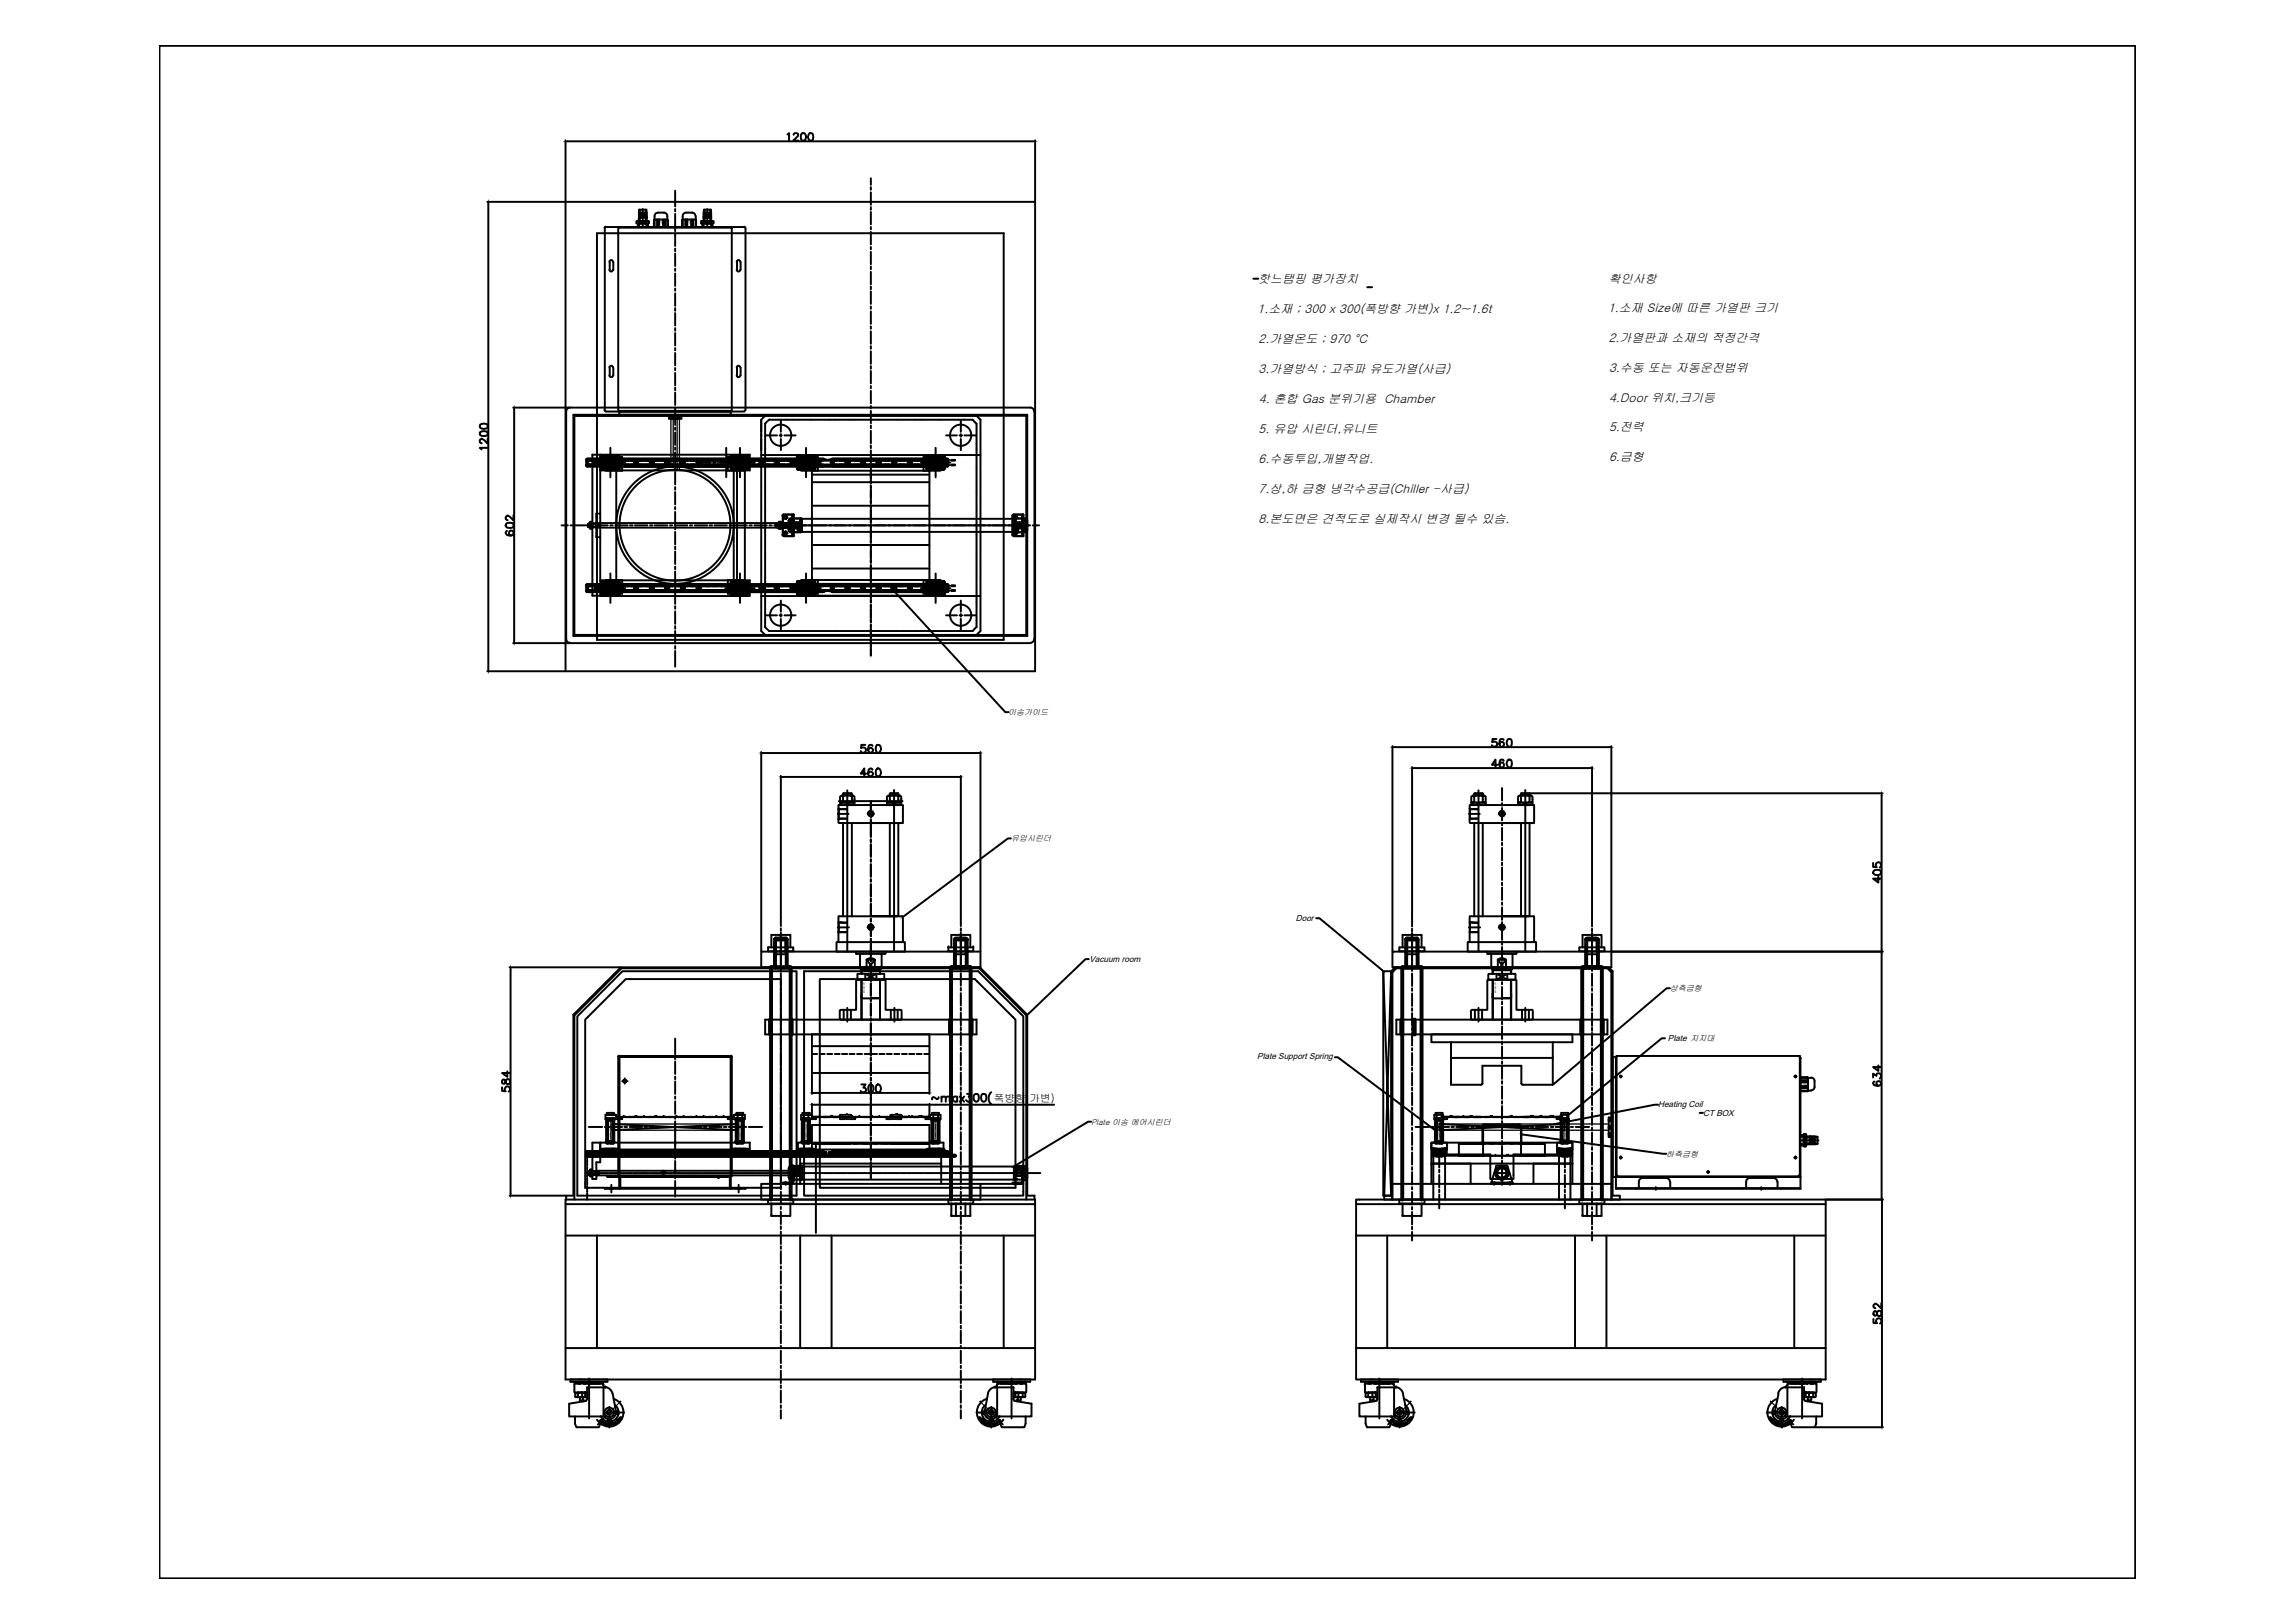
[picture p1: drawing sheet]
<svg xmlns="http://www.w3.org/2000/svg" width="297mm" height="210mm" viewBox="0 0 297 210" stroke-linecap="round" stroke-linejoin="round" font-family="sans-serif">
<defs><g id="words">
<g font-size="3.1">
<text x="78.7" y="185.6">T</text>
<text x="78.7" y="185.2">E</text>
<text x="125.9" y="185.2">R</text>
<text x="126.6" y="185.6">S</text>
<text x="181" y="185.6">T</text>
<text x="181" y="185.2">E</text>
<text x="228.2" y="185.2">R</text>
</g>
<g font-size="2.6">
<text x="78" y="185.6">M</text>
<text x="79.4" y="184.9">R</text>
<text x="127.4" y="185.6">M</text>
<text x="128.1" y="185.2">A</text>
<text x="179.2" y="185.2">A</text>
<text x="180.3" y="185.6">M</text>
<text x="227.9" y="184.9">R</text>
<text x="230.4" y="185.2">A</text>
</g>
<g font-size="1.6">
<text x="162.7" y="40.5">1.소재 ; 300 x 300(폭방향 가변)x 1.2~1.6t</text>
<text x="162.8" y="36.6">핫느탬핑 평가장치</text>
<text x="208" y="40.4">1.소재 Size에 따른 가열판 크기</text>
<text x="208.1" y="36.6">확인사항</text>
<text x="162.8" y="44.4">2.가열온도 ; 970 °C</text>
<text x="208.1" y="44.3">2.가열판과 소재의 적정간격</text>
<text x="162.8" y="48.3">3.가열방식 ; 고주파 유도가열(사급)</text>
<text x="162.9" y="52.2">4. 혼합 Gas 분위기용 Chamber</text>
<text x="208.2" y="48.1">3.수동 또는 자동운전범위</text>
<text x="208.2" y="52">4.Door 위치,크기등</text>
<text x="162.8" y="56">5. 유압 시린더,유니트</text>
<text x="162.8" y="59.9">6.수동투입,개별작업.</text>
<text x="208.2" y="55.8">5.전력</text>
<text x="208.2" y="59.7">6.금형</text>
<text x="162.8" y="63.8">7.상,하 금형 냉각수공급(Chiller -사급)</text>
<text x="162.8" y="67.6">8.본도면은 견적도로 실제작시 변경 될수 있슴.</text>
</g>
<text font-size="1.4" x="128.6" y="142.6">폭뱡향 가변)</text>
<g font-size="1.1">
<text x="130.4" y="92.5">이송가이드</text>
<text x="130.8" y="108.9">유압시린더</text>
<text x="167.7" y="119.2">Door</text>
<text x="140.9" y="124.5">Vacuum room</text>
<text x="216" y="128.3">상측금형</text>
<text x="162.7" y="137.1">Plate Support Spring</text>
<text x="215.8" y="134.7">Plate 지지대</text>
<text x="214.5" y="143.3">Heating Coil</text>
<text x="141.2" y="145.5">Plate 이송 에어시린더</text>
<text x="215.6" y="149.7">하측금형</text>
<text x="220.4" y="144.4">CT BOX</text>
</g>
<g font-size=".3">
<text x="111.9" y="128.4" transform="rotate(-90 111.9 128.4)">M48x1.5P</text>
<text x="193.6" y="128.4" transform="rotate(-90 193.6 128.4)">M48x1.5P</text>
</g>
<g font-size=".2">
<text x="85.5" y="28.5" transform="rotate(90 85.5 28.5)">pg21</text>
<text x="89.1" y="28.5" transform="rotate(90 89.1 28.5)">pg21</text>
<text x="233.3" y="140.4">pg21</text>
</g>
</g></defs>
<!-- layer: 0 -->
<g fill="none" stroke="#000" stroke-width=".25">
<path d="M20.6 5.9h255.6v198.4h-255.6zM73.2 18.2v7.9M73.4 18.3h60.3M101.9 17.4l.2-.2v1M102.7 17.4a.3 .3 0 0 1 .3-.2 .3 .3 0 0 1 .3 .3l-.7 .7h.7M103.7 17.3a.32 .32 0 0 1 .5 .1 .49 .49 0 0 1 .1 .5 .49 .49 0 0 1-.4 .3l-.3-.2v-.2zM104.7 17.3a.32 .32 0 0 1 .5 .1v.6a.3 .3 0 0 1-.3 .2 .3 .3 0 0 1-.3-.2 .64 .64 0 0 1 .1-.7zM133.9 18.2v7.9M63 26.1h10.1M63.2 26.4v60.2M73.2 26.1h60.7v60.8h-60.7zM77.2 30.2h52.7v52.6h-52.7z"/>
<path d="M82.3 28.7l.3-.1 .2 .1v.2h-.3h-.1zM82.5 29v.4M82.6 29h1.1M82.6 28.6h1.1M82.6 28.2v.4M82.7 27.9l-.1 .1h1.1v.6M82.7 27.7l-.1 .2h1.1M82.7 27.5l-.1 .2h1.1M82.7 28l-.1 .2M82.7 28.7l.3-.1 .5 .1M82.7 28.8l.3 .1 .5-.1M83.5 28.7l.2-.1 .2 .1"/>
<path d="M83.5 28.9h.2h.2M83.6 28.7v.2M83.7 27.5h-1.1l.1-.4h.9l.1 1.1h-1.1M83.8 29v.4M83.9 29.4h3.3M84 28.7v.2M84.6 29.4v-.9l.1-.1h1.6l.1 .1v.9M84.6 28.4v1M85.1 29.4v-.9h.1v.9M85.1 28.5l-.1-.1v1M85.1 27.5l-.4 .2v.3v1.4M85.1 27.5h.8l.4 .2v1.7"/>
<path d="M85.2 28.5l.1-.1v1M85.8 28.5v-.1v1M85.8 28.5l.2-.1v1M85.8 28.5v.9M86 28.5v.9M86.4 28.4v1M87.3 24.7v2M87.3 27.1v.2M87.3 27.7v1.6M87.3 29.6v.3M87.3 30.2v1.6M87.3 32.2v.3"/>
<path d="M87.3 32.8v1.6M87.3 34.8v.3M87.3 35.4v1.6M87.3 37.3v.3M87.3 38v1.6M87.3 39.9v.3M87.5 29.4h3.3M88.2 29.4v-.9l.1-.1h1.7l.1 1M88.3 28.4v1M88.7 29.4v-.9h.1v.9M88.7 28.5v-.1v1M88.8 28.5l.1-.1v1"/>
<path d="M89.5 28.5l-.1-.1v1M89.5 28.5l.2-.1v1M89.5 28.5v.9M89.5 27.5l.4 .2 .1 .3M89.5 27.5h-.7l-.4 .2-.1 1.7M89.6 28.5v.9M90 28v1.4M90.7 28.7l.6-.1 1 .1v.2h-.1h-.3M90.7 28.9h.1h.3M90.7 28.7v.2M90.9 29v.4M90.9 29h1.2"/>
<path d="M90.9 28.6h1.2M91 27.9h1M91 27.7h1M91 27.5h1M91.1 28.8l.2 .1 .6-.1M91.1 28.7v.2M91.9 28.7v.2M92 28v-.9h-.9l-.1 1.1h1M92 28v.6M92 28h-1v.6M92.2 29v.4M112.7 23.1v.8"/>
<path d="M112.7 24.2v.4M112.7 24.9v1.6M112.7 26.8v.3M112.7 27.4v1.6M112.7 29.4v.3M112.7 30v1.6M112.7 32v.3M112.7 32.6v1.6M112.7 34.5v.3M112.7 35.2v1.6M112.7 37.1v.3M112.7 37.7v1.6"/>
<path d="M112.7 39.7v.3M162.2 36.1h.6M176.9 37.2h.6M62.1 55.9l.4-.1h.4a.3 .3 0 0 1 .2 .3 .3 .3 0 0 1-.2 .3h-.2a.45 .45 0 0 1-.6-.4zM62.1 54.9l.4-.1 .4 .1a.34 .34 0 0 1 0 .6 .54 .54 0 0 1-.8-.4zM63.1 58h-1l.2 .2M63.1 56.7v.7l-.5-.5-.3-.1-.2 .2v.2l.2 .2M66.4 52.7h7.3M66.5 53v30M73.3 53.3v29.4M73.7 52.7l-.4 .3v.2M73.8 52.7h59.5"/>
<path d="M74.2 53.7h58.7v28.6h-58.7zM76.8 59.9h1.7M77.7 58.8v18.3h-1.1v-18.3h20.4v2.1h-19.3M78.3 59.1h2.2v1.8h-2.2zM78.7 59.9h2.2M79 58v1.4M79 59.7v.3M80.1 53.3v-.1v.1h14.4v-.1v.5h-14.4v-.4h14.4M86.5 53.7v.1M86.8 54.1v.1M86.8 53.8v.1M86.9 53.9h-.1v.1"/>
<path d="M86.9 53.7v.5M87 53.9h.1M87.1 53.8v.2M87.1 54.1v.1M87.3 54.2v-.4h-.8v.4h1.7v-.4h-.8v.4M87.3 53.7v.1M87.3 40.5v1.6M87.3 42.5v.3M87.3 43.1v1.6M87.3 45v.3M87.3 45.7v1.6M87.3 47.6v.3"/>
<path d="M87.3 48.3v1.6M87.3 50.2v.3M87.3 50.8v1.6M87.3 52.7v.4M87.3 53.4v1.6M87.3 55.3v.3M87.3 56v1.6M87.3 57.9v.3M87.3 58.5v1.7M87.4 53.7v.1M87.6 54.1v.1M87.6 53.8v.1"/>
<path d="M87.7 53.9h-.1v.1M87.7 53.7v.5M87.8 53.9h.1M87.9 53.8v.2M87.9 54.1v.1M88.2 53.7v.1M90.5 59.9h1.5M92.3 59.9h.3M92.9 59.9h2.3M94 58v1.4M94 59.7v.3M94.2 59.1h2.2v1.8h-2.2z"/>
<path d="M94.5 53.2v.1M95.6 59.9h.3M95.7 58v1.4M95.7 59.7v.3M96.2 59.9h1.4M98.5 58.9h28.3M99 53.8l-.5 .5v27.4l.5 .5h27.3l.5-.5v-27.4l-.5-.5M99 55v.2M99 55.2v.2M99 55.5v.2M99 55.8v.1M99 56v.1"/>
<path d="M99 56.2v.2M99 56.5v.1M99 56.7v.2M99 56.9v.2M99 57.2v.2M99 57.4v.2M99 57.7v.1M99 57.9v.2M99 58.1v.2M99 58.4v.1M99 58.6v.2M99 58.9v.1"/>
<path d="M99 59.1v.2M99 59.4v.1M99 59.6v.1M99 59.8v.2M99.1 56.3h1.4M99.1 54.7l-.1 .2M99.3 54.5l-.1 .1M99.6 54.3l-.2 .1M99.7 54.3h.1M99.9 54.3h.2M100.2 54.3h.1M100.4 54.3h.2"/>
<path d="M100.6 54.3h.2M100.9 56.3h.2M100.9 54.3h.1M101 54.4v1.5M101 56.2v.3M101 56.8v1.5M101.1 54.3h.2M101.4 54.3h.1M101.5 56.3h1.4M101.6 54.3h.2M101.8 54.3h.2M102.1 54.3h.1"/>
<path d="M102.3 54.3h.2M102.4 59.9h1.4M102.5 54.3h.2M102.8 54.3h.2M103.1 54.3h.1M103.3 54.3h.1M103.5 54.3h.2M103.6 59.1h2.2v1.8h-2.2zM103.8 54.3h.1M104 54.3h.2M104.1 59.9h.4M104.2 54.3h.2"/>
<path d="M104.3 58v1.4M104.3 59.7v.3M104.5 54.3h.2M104.7 59.9h1.5M104.7 54.3h.2M105 54.3h.1M105.2 54.3h.2M105.5 54.3h.1M105.7 54.3h.1M105.9 54.3h.2M106.2 54.3h.2M106.4 54.3h.2"/>
<path d="M106.7 54.3h.1M106.9 54.3h.2M107.2 54.3h.1M107.4 54.3h.1M107.6 54.3h.2M107.9 54.3h.1M108.1 54.3h.2M108.3 54.3h.2M108.6 54.3h.2M108.9 54.3h.1M109.1 54.3h.1M109.3 54.3h.2"/>
<path d="M109.6 54.3h.1M109.8 54.3h.2M110 54.3h.2M110.3 54.3h.2M110.5 54.3h.2M110.8 54.3h.1M111 54.3h.2M111.3 54.3h.1M111.5 54.3h.1M111.7 54.3h.2M112 54.3h.1M112.2 54.3h.2"/>
<path d="M112.5 54.3h.1M112.7 40.3v1.6M112.7 42.2v.3M112.7 42.9v1.6M112.7 44.8v.3M112.7 45.5v1.6M112.7 47.4v.3M112.7 48v1.6M112.7 50v.2M112.7 50.6v1.6M112.7 52.5v.3M112.7 53.2v1.6"/>
<path d="M112.7 55.1v.3M112.7 55.8v1.6M112.7 57.7v.3M112.7 58.3v1.6M112.7 54.3h.2M112.9 54.3h.2M113.2 54.3h.1M113.4 54.3h.2M113.6 54.3h.2M113.9 54.3h.2M114.1 54.3h.2M114.4 54.3h.1"/>
<path d="M114.6 54.3h.2M114.9 54.3h.1M115.1 54.3h.1M115.3 54.3h.2M115.6 54.3h.2M115.8 54.3h.2M116 54.3h.2M116.3 54.3h.2M116.6 54.3h.1M116.8 54.3h.1M117 54.3h.2M117.3 54.3h.1"/>
<path d="M117.5 54.3h.2M117.7 54.3h.2M118 54.3h.2M118.3 54.3h.1M118.5 54.3h.1M118.7 54.3h.2M119 54.3h.1M119.1 59.9h1.4M119.2 54.3h.2M119.4 54.3h.2M119.5 59.1h2.2v1.8h-2.2zM119.7 54.3h.2"/>
<path d="M119.9 54.3h.2M120.2 54.3h.1M120.4 54.3h.2M120.7 54.3h.1M120.9 59.9h.3M120.9 54.3h.1M121 58v1.4M121 59.7v.3M121.1 54.3h.2M121.4 54.3h.2M121.5 59.9h1.5M121.6 54.3h.2"/>
<path d="M121.8 54.3h.2M122.1 54.3h.2M122.4 54.3h.1M122.4 56.3h1.4M122.6 54.3h.1M122.8 54.3h.2M123.1 54.3h.1M123.3 54.3h.2M123.5 54.3h.2M123.8 54.3h.2M124 54.3h.2M124.1 56.3h.4"/>
<path d="M124.3 54.3h.1M124.3 54.4v1.5M124.3 56.2v.3M124.3 56.8v1.5M124.5 54.3h.2M124.7 54.3h.2M124.8 56.3h1.4M125 54.3h.2M125.2 54.3h.2M125.5 54.3h.1M125.7 54.3l.3 .1M126 54.5l.1 .1"/>
<path d="M126.2 54.7l.1 .1v.1M126.3 55v.2M126.3 55.2v.2M126.3 55.5v.2M126.3 55.8v.1M126.3 56v.1M126.3 56.2v.2M126.3 56.5v.1M126.3 56.7v.2M126.3 56.9v.2M126.3 57.2v.2M126.3 57.4v.2"/>
<path d="M126.3 57.7v.1M126.3 57.9v.2M126.3 58.1v.2M126.3 58.4v.1M126.3 58.6v.2M126.3 58.9v.1M126.3 59.1v.2M126.3 59.4v.1M126.3 59.6v.1M126.3 59.8v.2M133.3 52.7l.4 .3 .1 .2M133.8 53.3v29.4"/>
<path d="M65.5 67.8l.4-.2 .4 .1a.34 .34 0 0 1 0 .6h-.3a.45 .45 0 0 1-.6-.4zM65.6 68.7l-.2 .2a.54 .54 0 0 0 .4 .4 .54 .54 0 0 0 .6-.2 .3 .3 0 0 0-.3-.4 .3 .3 0 0 0-.2 .4l.2 .2M66.4 66.7v.7l-.4-.5-.4-.2-.2 .2v.2l.3 .2M72.7 68h.8M73.8 68h.3M74.4 68h1.6M76.1 67.8l.1-.1v.5h-.1zM76.2 67.7h.1M76.2 68.2h.1M76.3 67.6l.1 .1M76.4 68.2l-.1 .1M76.4 68.2v-.5h.2v.5"/>
<path d="M76.4 68h.3M76.4 68.2h.2M76.6 68.2v.1M76.6 67.6v.1M76.6 67.6v-.1h-.2l-.1 .1v.8l.1 .1h.2v-.1M76.6 68.2l.7 .1M77 68h1.6M77.1 76.1h1.4M77.1 67.7v.5M77.1 66.8v.4M77.1 67.4v.2M77.1 67.8v.4"/>
<path d="M77.1 68.3v.3M77.1 68.8v.3M77.1 69.3v.2h.2M77.3 67.8l-.1 .2 .1 .1M77.3 66.5h-.2v.2M77.3 68.3h24.7M77.3 67.7h-.7M77.5 67.8v.3M77.5 69.5h.2M77.5 66.5h.2M77.7 75.1h19.3v2h-19.3M78.3 75.1h2.2v1.7h-2.2z"/>
<path d="M78.8 76.1h.3M79 68h.3M79 60.3v1.5M79 74.2v1.4M79 75.9v.4M79 76.6v1.4M79.2 60.4h15.6M79.2 75.6h15.6M79.4 76.1h1.5M79.6 68h1.6M79.7 75.4h-.1v.2h.2l.1-.1M79.7 60.4v15.2"/>
<path d="M79.9 60.4l-.1-.1h-.2v.2h.1M81.5 68h.3M82.1 68h1.6M84.1 68h.3M84.7 68h1.6M86.7 68h.3M87.3 68h1.6M87.3 60.5v.3M87.3 61.1v1.6M87.3 63v.4M87.3 63.7v1.6M87.3 65.6v.3"/>
<path d="M87.3 66.3v1.6M87.3 68.2v.3M87.3 68.8v1.6M87.3 70.7v.4M87.3 71.4v1.6M87.3 73.3v.4M87.3 74v1.6M87.3 75.9v.3M87.3 76.5v1.6M87.3 78.4v.4M87.3 79.1v1.6M89.3 68h.2"/>
<path d="M89.9 68h1.6M91.8 68h.3M92.4 68h1.6M93.8 76.1h1.4M94 60.3v1.5M94.2 75.1h2.2v1.7h-2.2zM94.4 68h.3M94.8 60.4v-.1h.2v.2h-.1M94.9 75.4h.1v.2h-.2v-.1M94.9 60.4v15.2M95 68h1.6M95.3 60.9v14.2"/>
<path d="M95.6 76.1h.3M95.7 60.3v1.5M95.7 74.2v1.4M95.7 75.9v.4M95.7 76.6v1.4M96.2 76.1h1.4M96.4 60.9v14.2M97 68h.3M97.6 68h1.6M98.5 77.1h28.3M99 60.1v.1M99 60.3v.2"/>
<path d="M99 60.5v.2M99 60.8v.2M99 61v.2M99 61.3v.1M99 61.5v.2M99 61.8v.1M99 62v.1M99 62.2v.2M99 62.5v.2M99 62.7v.2M99 62.9v.2M99 63.2v.2"/>
<path d="M99 63.5v.1M99 63.7v.1M99 63.9v.2M99 64.2v.1M99 64.4v.2M99 64.6v.2M99 64.9v.2M99 65.2v.1M99 65.4v.1M99 65.6v.2M99 65.9v.1M99 66.1v.2"/>
<path d="M99 66.3v.2M99 66.6v.2M99 66.8v.2M99 67.1v.1M99 67.3v.2M99 67.6v.1M99 67.8v.1M99 68v.2M99 68.3v.1M99 68.5v.2M99 68.7v.2M99 69v.2"/>
<path d="M99 69.2v.2M99 69.5v.1M99 69.7v.2M99 70v.1M99 70.2v.2M99 70.4v.2M99 70.7v.1M99 70.9v.2M99 71.2v.1M99 71.4v.2M99 71.6v.2M99 71.9v.2"/>
<path d="M99 72.1v.2M99 72.3v.2M99 72.6v.2M99 72.9v.1M99 73.1v.1M99 73.3v.2M99 73.6v.1M99 73.8v.2M99 74v.2M99 74.3v.2M99 74.5v.2M99 74.8v.1"/>
<path d="M99 75v.2M99 75.3v.1M99 75.5v.1M99 75.7v.2M99 76v.2M99 76.2v.2M99 76.5v.1M99 76.7v.2M99 77v.1M99 77.2v.1M99 77.4v.2M99 77.7v.2"/>
<path d="M99 77.9v.2M99 78.1v.2M99 78.4v.2M99 78.7v.1M99 78.9v.1M99 79.1v.2M99 79.4v.1M99 79.6v.2M99 79.8v.2M99.1 79.6h1.4M99.5 68h.3M100.2 68h1.6"/>
<path d="M100.4 67.8l.1-.1v.5h-.1zM100.5 67.7h.2v.5M100.5 68.2h.2M100.7 67.6l.1 .1M100.8 68.2l-.1 .1M100.8 67.5h.2v.1v.9h-.2l-.1-.1zM100.8 67.7h.2M100.8 68.2h.2M100.9 79.6h.2M101 67.6v.7M101 67.6v.9M101 77.7v1.5"/>
<path d="M101 79.5v.3M101 67.7h.5M101 68.2h.5M101.2 66.7l.2-.1h1.3v2.8h-1.3M101.2 69.2l.2 .1M101.3 66.8v2.4M101.4 67.7v.5M101.5 79.6h1.4M101.5 67.7h.1v.1h.2M101.5 67.7v.5M101.5 68.2l.1 .1M101.6 67.8l-.1 .2 .1 .1"/>
<path d="M101.6 67.7v.1h.2M101.6 67.7h.4h-24.7v.1h.2v.4h-.2v.1M101.6 67.7h-.1M101.8 67.8v.3M101.8 68.2h-.2v.1M101.8 67.8v.4M102.1 67.2v.2M102.1 68h.3M102.1 67.3l-.1 .1v1.2l.1 .1M102.1 68.5v.2M102.2 68.4h.3v.1h-.3zM102.2 67.6v.7"/>
<path d="M102.2 67.1h.3v.1v1.5v.2h-.3l-.1-.2v-1.5zM102.4 76.1h1.4M102.5 67.6v.7M102.5 68.4v.3M102.5 67.5v.1v-.1M102.5 67.5h-.3v.1h.3M102.5 66.6v2.8M102.5 67.2v.2M102.5 68.7h.2M102.5 67.3h.2M102.7 67.6h.9M102.7 68.4h.9"/>
<path d="M102.7 68.4v.5h.9h-.9zM102.7 67.1h.9v1.8M102.7 67.1v.5M102.7 67.1h.1M102.8 68h1.5M103.3 68.6h.1M103.6 68.8h.1M103.6 67.1h.1M103.6 67.2v1.6v-1.6M103.6 67.2h.1M103.6 67.1v1.7M103.6 75.1h2.2v1.7h-2.2z"/>
<path d="M103.6 68.8h27.6M103.6 67.1h27.6M103.7 67.1v1.7v-1.7M103.7 68.8h.1M103.7 67.1v.1M104.1 76.1h.4M104.3 60.3v1.5M104.3 74.2v1.4M104.3 75.9v.4M104.3 76.6v1.4M104.7 68h.3M104.7 76.1h1.5"/>
<path d="M105 75.4h-.1v.2h.2l.1-.1M105 60.4h15.2v15.2h-15.2zM105 77.1h15.2M105 60.5v.4h15.2M105 61.4h15.2M105 65.4h15.2M105 70.5h15.2M105 62.4h15.2M105 73.6h15.2M105 75.6h15.2M105.2 60.4l-.1-.1h-.2v.2h.1M105.3 68h1.6"/>
<path d="M107.2 68h.3M107.9 68h1.6M109.8 68h.3M110.5 68h1.6M112.4 68h.3M112.7 60.2v2.4M112.7 62.8v2.4M112.7 65.4v2.3M112.7 67.9v2.4M112.7 70.5v2.4M112.7 73.1v2.3M112.7 75.6v2.4"/>
<path d="M112.7 78.2v2.4M113 68h1.6M114.9 68h.4M115.2 76l14.9 16.2h.4M115.6 68h1.6M117.5 68h.3M118.2 68h1.6M119.1 76.1h1.4M119.5 75.1h2.2v1.7h-2.2zM120.1 60.4v-.1h.2v.2h-.1M120.1 68h.3M120.2 75.4h.1v.2h-.2v-.1"/>
<path d="M120.2 75.1h-15.2v.3M120.7 68h1.7M120.9 76.1h.3M121 60.3v1.5M121 74.2v1.4M121 75.9v.4M121 76.6v1.4M121.5 76.1h1.5M122.4 79.6h1.4M122.7 68h.3M123.3 68h1.6M124.1 79.6h.4"/>
<path d="M124.3 77.7v1.5M124.3 79.5v.3M124.8 79.6h1.4M125.2 68h.4M125.9 68h1.6M126.3 60.1v.1M126.3 60.3v.2M126.3 60.5v.2M126.3 60.8v.2M126.3 61v.2M126.3 61.3v.1M126.3 61.5v.2"/>
<path d="M126.3 61.8v.1M126.3 62v.1M126.3 62.2v.2M126.3 62.5v.2M126.3 62.7v.2M126.3 62.9v.2M126.3 63.2v.2M126.3 63.5v.1M126.3 63.7v.1M126.3 63.9v.2M126.3 64.2v.1M126.3 64.4v.2"/>
<path d="M126.3 64.6v.2M126.3 64.9v.2M126.3 65.2v.1M126.3 65.4v.1M126.3 65.6v.2M126.3 65.9v.1M126.3 66.1v.2M126.3 66.3v.2M126.3 66.6v.2M126.3 66.8v.2M126.3 67.1v.1M126.3 67.3v.2"/>
<path d="M126.3 67.6v.1M126.3 67.8v.1M126.3 68v.2M126.3 68.3v.1M126.3 68.5v.2M126.3 68.7v.2M126.3 69v.2M126.3 69.2v.2M126.3 69.5v.1M126.3 69.7v.2M126.3 70v.1M126.3 70.2v.2"/>
<path d="M126.3 70.4v.2M126.3 70.7v.1M126.3 70.9v.2M126.3 71.2v.1M126.3 71.4v.2M126.3 71.6v.2M126.3 71.9v.2M126.3 72.1v.2M126.3 72.3v.2M126.3 72.6v.2M126.3 72.9v.1M126.3 73.1v.1"/>
<path d="M126.3 73.3v.2M126.3 73.6v.1M126.3 73.8v.2M126.3 74v.2M126.3 74.3v.2M126.3 74.5v.2M126.3 74.8v.1M126.3 75v.2M126.3 75.3v.1M126.3 75.5v.1M126.3 75.7v.2M126.3 76v.2"/>
<path d="M126.3 76.2v.2M126.3 76.5v.1M126.3 76.7v.2M126.3 77v.1M126.3 77.2v.1M126.3 77.4v.2M126.3 77.7v.2M126.3 77.9v.2M126.3 78.1v.2M126.3 78.4v.2M126.3 78.7v.1M126.3 78.9v.1"/>
<path d="M126.3 79.1v.2M126.3 79.4v.1M126.3 79.6v.2M126.3 79.8v.2M127.8 68h.3M128.5 68h1.6M130.4 68h.3M131 66.8v2.4M131 66.7l.1-.1h1.3v2.8h-1.2M131 69.2l.1 .1M131 68h1.6M131.2 67.1v1.7"/>
<path d="M131.2 67.1v.1M131.2 68.8h.1M131.2 67.1h.1M131.3 67.2v1.6v-1.6M131.3 68.8h.1M131.3 67.2h.1M131.3 67.1v1.7M131.3 67.1h.1M131.4 67.6h.9M131.4 68.4h.9M131.6 68.9h.1M131.6 68.6h.1"/>
<path d="M132.2 67.1v.5M132.2 68.4v.5M132.3 67.1h-.9v1.8l.9-.1M132.3 66.6v2.8M132.3 68.7h.1M132.3 67.3h.1M132.3 67.2l.1 .2M132.4 68.5l-.1 .2M132.4 67.5v.1v-.1M132.4 68.4v.1v-.1M132.4 67.5h.4v.1h-.4M132.4 68.4v.1"/>
<path d="M132.4 67.6v.7M132.5 67.1l-.1 .1 .1-.1h.2l.1 .1v1.5l-.1 .2h-.2l-.1-.2M132.7 68.5l.1 .2M132.7 67.6v.7M132.8 67.2l-.1 .2M132.8 68.4h-.4v.1h.4M132.8 67.3l.1 .1M132.9 68.6l-.1 .1M132.9 68h.4M133.6 68h.8M63 86.9h10.1M66.4 83.2h7.3"/>
<path d="M73.3 82.7v.2l.4 .3M73.8 83.2h59.5M74.3 82.2v-28.4h58.5v28.4h-58.5h24.7M87.3 81v.4M87.3 81.7v1.6M87.3 83.6v.3M87.3 84.2v2.1M98.5 97.3v25.8M98.7 97.5h27.9M99 80.1v.2M99 80.3v.2M99 80.6v.1"/>
<path d="M99 80.8v.2M99 81.1l.1 .2M99.2 81.4h.1M99.4 81.5l.2 .2M99.7 81.7h.1M99.9 81.7h.2M100.2 81.7h.1M100.4 81.7h.2M100.6 81.7h.2M100.9 81.7h.1M101 80.1v1.4M101.1 81.7h.2"/>
<path d="M101.4 81.7h.1M101.6 81.7h.2M101.8 81.7h.2M102.1 81.7h.1M102.3 81.7h.2M102.5 81.7h.2M102.8 81.7h.2M103.1 81.7h.1M103.3 81.7h.1M103.5 81.7h.2M103.8 81.7h.1M104 81.7h.2"/>
<path d="M104.2 81.7h.2M104.5 81.7h.2M104.7 81.7h.2M105 81.7h.1M105.2 81.7h.2M105.5 81.7h.1M105.7 81.7h.1M105.9 81.7h.2M106.2 81.7h.2M106.4 81.7h.2M106.7 81.7h.1M106.9 81.7h.2"/>
<path d="M107.2 81.7h.1M107.4 81.7h.1M107.6 81.7h.2M107.9 81.7h.1M108.1 81.7h.2M108.3 81.7h.2M108.6 81.7h.2M108.9 81.7h.1M109.1 81.7h.1M109.3 81.7h.2M109.6 81.7h.1M109.8 81.7h.2"/>
<path d="M110 81.7h.2M110.3 81.7h.2M110.5 81.7h.2M110.8 81.7h.1M111 81.7h.2M111.3 81.7h.1M111.5 81.7h.1M111.7 81.7h.2M111.9 96.4h-.5v.4a.36 .36 0 0 1 .5 0 .36 .36 0 0 1 0 .5 .36 .36 0 0 1-.5-.1M112 81.7h.1M112.2 81.7h.2M112.5 81.7h.1"/>
<path d="M112.7 80.8v2.3M112.7 83.4v1.4M112.7 81.7h.2M112.9 96.5l-.1-.1a.34 .34 0 0 0-.4 .2 .61 .61 0 0 0 .2 .8h.2a.32 .32 0 0 0 .1-.5 .32 .32 0 0 0-.5 0l-.1 .2M112.9 99.6l-.3-.2a.68 .68 0 0 0-.1 1 .3 .3 0 0 0 .4-.1 .3 .3 0 0 0-.2-.4h-.2l-.2 .2M112.9 81.7h.2M113.2 81.7h.1M113.4 96.4a.32 .32 0 0 1 .5 .2 .54 .54 0 0 1-.3 .8 .71 .71 0 0 1-.2-1zM113.4 99.5a.27 .27 0 0 1 .3-.1 .27 .27 0 0 1 .2 .3 .49 .49 0 0 1 .1 .5 .49 .49 0 0 1-.4 .3l-.3-.2v-.3zM113.4 81.7h.2M113.6 81.7h.2M113.9 81.7h.2"/>
<path d="M114.1 81.7h.2M114.4 81.7h.1M114.6 81.7h.2M114.9 81.7h.1M115.1 81.7h.1M115.3 81.7h.2M115.6 81.7h.2M115.8 81.7h.2M116 81.7h.2M116.3 81.7h.2M116.6 81.7h.1M116.8 81.7h.1"/>
<path d="M117 81.7h.2M117.3 81.7h.1M117.5 81.7h.2M117.7 81.7h.2M118 81.7h.2M118.3 81.7h.1M118.5 81.7h.1M118.7 81.7h.2M119 81.7h.1M119.2 81.7h.2M119.4 81.7h.2M119.7 81.7h.2"/>
<path d="M119.9 81.7h.2M120.2 81.7h.1M120.4 81.7h.2M120.7 81.7h.1M120.9 81.7h.1M121.1 81.7h.2M121.4 81.7h.2M121.6 81.7h.2M121.8 81.7h.2M122.1 81.7h.2M122.4 81.7h.1M122.6 81.7h.1"/>
<path d="M122.8 81.7h.2M123.1 81.7h.1M123.3 81.7h.2M123.5 81.7h.2M123.8 81.7h.2M124 81.7h.2M124.3 81.7h.1M124.3 80.1v1.4M124.5 81.7h.2M124.7 81.7h.2M125 81.7h.2M125.2 81.7h.2"/>
<path d="M125.5 81.7h.1M126 81.5l-.3 .2M126.1 81.4h-.1M126.3 80.1v.2M126.3 80.3v.2M126.3 80.6v.1M126.3 80.8v.2M126.3 81.1l-.1 .2M126.8 97.3v25.8M133.8 82.7l-.1 .2-.4 .3M180.1 96.6v26.5M180.4 96.7h27.8"/>
<path d="M182.7 99.3v19.4M182.9 99.4h22.8M193.6 95.6h-.5v.5a.36 .36 0 0 1 .5-.1 .36 .36 0 0 1-.1 .6 .36 .36 0 0 1-.5-.2M193.7 99h-.7l.5-.7v1M194.5 98.5a.27 .27 0 0 0-.4-.2l-.1 .4v.5a.3 .3 0 0 0 .5 0 .3 .3 0 0 0-.1-.4 .3 .3 0 0 0-.4 .2M194.5 95.8v-.1a.32 .32 0 0 0-.5 .1 .66 .66 0 0 0 .2 .8 .31 .31 0 0 0 .4-.2 .31 .31 0 0 0-.3-.4 .31 .31 0 0 0-.3 .3M195.1 98.3h.2a.63 .63 0 0 1 0 1h-.2a.71 .71 0 0 1 0-1zM195.1 95.7a.32 .32 0 0 1 .5 .1v.3a.45 .45 0 0 1-.4 .5h-.1a.66 .66 0 0 1 0-.9zM206 99.3v19.4M208.5 96.6v26.5M101 100.4v18.3M101 118.7v1.1"/>
<path d="M101.3 100.5h22.8M108.5 104.2h8.3v2.2v.1h-8.3zM108.5 119.4h.2M108.5 104.7v.2M108.5 104.9v.3M108.5 105.2v.2M108.5 105.5v.2M108.5 105.8v.1M108.5 119.4v.1M108.5 119.6v.2M108.5 119.9v.2M108.5 103.7h8.3"/>
<path d="M108.5 105.9h.2M108.5 105.9v.1h.1M108.5 104.7h.2M108.6 119.3l-.1 .1M108.6 104.6h-.1v.1M108.7 104.2v-.3h1.8v.3M108.7 119.3h.2M108.7 106h.2M108.7 104.7h.2M108.8 119.4h.2M108.8 105.9h.2M108.8 104.7h.2"/>
<path d="M108.9 103l-.2 .1v.7l.2 .1 .2-.1v-.7l-.2-.1h1.5M109 119.4h.2M109 106h.2M109 104.7h.2M109 103.8a1.5 1.5 0 0 0 1.2 0M109 103a1.5 1.5 0 0 1 1.2 0M109.1 119.4h.1M109.1 105.9h.1M109.1 104.7h.1M109.1 106.5v12.1M109.1 102.7h1.1M109.1 102.7v.3"/>
<path d="M109.3 119.4h.1M109.3 106h.1M109.3 104.7h.1M109.4 119.4h.2M109.4 105.9h.1M109.4 104.7h.1M109.6 103.9l-.1 .3M109.7 103.9l-.1 .3M110.1 102.7h-1v.3M110.1 103v-.3h.1v.3M110.2 103.1l.2-.1 .1 .1v.7l-.1 .1-.2-.1zM110.2 106.5v12.1"/>
<path d="M112.1 100.1h-.7l.4-.7v1.1M112.3 120a.36 .36 0 0 1 .3-.4 .36 .36 0 0 1 .4 .4 .36 .36 0 0 1-.4 .4M112.3 105.3a.36 .36 0 0 1 .3-.4 .36 .36 0 0 1 .4 .4 .36 .36 0 0 1-.4 .4M112.4 105.4l.2 .2M112.5 120v-.1h.2v.2h-.1M112.5 105.3v-.1h.2v.2l-.1 .1M112.6 120l.1-.1v.2zM112.6 105.3l.1-.1v.2zM112.6 119.7l-.2 .2M112.6 105l-.2 .3M112.7 117v1.6h-4.2v3.3M112.7 103.7v2"/>
<path d="M112.7 106v.4M112.7 106.7v1.6M112.7 108.6v.4M112.7 109.3v1.6M112.7 111.2v.3M112.7 111.8v1.7M112.7 113.8v.3M112.7 114.4v1.6M112.7 116.3v.4M112.7 118.9v.4M112.7 119.5v1.7M112.7 119.7l.3 .2"/>
<path d="M112.7 105l.3 .3M113 105.4l-.3 .2M114.7 103.1l.2-.1 .2 .1v.7l-.2 .1-.2-.1zM114.7 104.2v-.3h1.9v.3M114.9 103h1.5M115.1 103.8a1.5 1.5 0 0 0 1.1 0M115.1 103a1.5 1.5 0 0 1 1.1 0M115.1 103v-.3h.1h1v.3M115.1 106.5v12.1M115.1 102.7h1.1M115.2 102.7v.3M115.7 103.9l-.1 .3"/>
<path d="M115.8 103.9l-.1 .3M116 118.6h-3.3h4.1v3.3M116.2 102.7v.3M116.2 103.1l.2-.1 .2 .1v.7l-.2 .1-.2-.1zM116.2 106.5v12.1M124.3 100.4v18.3M124.3 118.7v1.1M130.8 108.5h-.4l-13.4 10M170.3 118.8h.4l8.1 6.8M182.7 118.7v1.2M190.1 104.2h8.3l.1 2.2-.1 .1h-8.2zM190.2 119.4h.1"/>
<path d="M190.2 105.9h.1M190.2 105.9l-.1 .1h.2M190.2 104.7h.1M190.2 104.7v.2M190.2 104.9v.3M190.2 105.2v.2M190.2 105.5v.2M190.2 105.8v.1M190.2 119.4v.1M190.2 119.6v.2M190.2 119.9v.2M190.3 119.3l-.1 .1"/>
<path d="M190.3 104.6h-.2l.1 .1M190.3 104.2v-.3h1.9v.3M190.4 119.3h.2M190.4 106h.2M190.4 104.7h.2M190.4 119.4h.2M190.4 105.9h.2M190.6 103l-.3 .1v.7l.3 .1 .1-.1v-.7l-.1-.1h1.4M190.6 119.4h.3M190.6 106h.3M190.6 104.7h.3M190.7 103.8a1.5 1.5 0 0 0 1.1 0"/>
<path d="M190.7 103a1.5 1.5 0 0 1 1.1 0M190.7 119.4h.2M190.7 105.9h.2M190.7 104.7h.2M190.7 102.7h1.1M190.7 106.5v12.1M190.8 102.7v.3M190.9 119.4h.2M190.9 106h.2M190.9 104.7h.2M191 119.4h.2M191 105.9h.1"/>
<path d="M191 104.7h.2M191.3 103.9l-.1 .3M191.4 103.9l-.1 .3M191.8 102.7h-1h-.1v.3M191.8 103v-.3v.3M191.8 103.1l.2-.1 .2 .1v.7l-.2 .1-.2-.1zM191.8 106.5v12.1M193.9 120a.36 .36 0 0 1 .4-.4 .36 .36 0 0 1 .4 .4 .36 .36 0 0 1-.4 .4M193.9 105.3a.36 .36 0 0 1 .4-.4 .36 .36 0 0 1 .4 .4 .36 .36 0 0 1-.4 .4M194 105.4l.2 .2M194.2 120v-.1h.2v.2h-.1M194.2 105.3v-.1h.2v.2l-.1 .1"/>
<path d="M194.2 120h.2l-.1 .1zM194.2 105.3h.2l-.1 .1zM194.2 119.7l-.2 .2M194.2 105l-.2 .3M194.3 118.6h-4.1v3.3M194.3 102v1.6M194.3 103.9v.4M194.3 104.6v1.6M194.3 106.5v.3M194.3 107.1v1.7M194.3 109.1v.3M194.3 109.7v1.6"/>
<path d="M194.3 111.6v.4M194.3 112.3v1.6M194.3 114.2v.4M194.3 114.9v1.6M194.3 116.8v.3M194.3 117.4v1.6M194.3 119.3v.4M194.4 119.7l.2 .2M194.4 105l.2 .3M194.6 105.4l-.2 .2M196.4 103.1l.2-.1 .2 .1v.7l-.2 .1-.2-.1zM196.4 104.2v-.3h1.9v.3"/>
<path d="M196.6 103h1.5M196.7 103.8a1.5 1.5 0 0 0 1.2 0M196.7 103a1.5 1.5 0 0 1 1.2 0M196.8 103v-.3h1l.1 .3M196.8 102.7h1.1M196.8 106.5v12.1M196.8 102.7v.3M197.3 103.9l-.1 .3M197.4 103.9l-.1 .3M197.7 118.6h-3.4h4.1v3.3M197.8 102.7v.3M197.9 103.1l.2-.1 .2 .1v.7l-.2 .1-.2-.1z"/>
<path d="M197.9 106.5v12.1M197.9 102.7h45.7M206 118.7v1.2M242.3 111.7v.5h.5a.36 .36 0 0 1 0-.5 .36 .36 0 0 1 .5 0 .36 .36 0 0 1-.1 .6M242.4 112.7l.4-.1h.4a.34 .34 0 0 1 0 .6 .54 .54 0 0 1-.9-.3zM243 113.5v.7l-.7-.5h1M243.4 102.9v20M65 139.7v.4l.1 .2 .3-.2v-.2a.29 .29 0 0 1 .2-.2 .29 .29 0 0 1 .3 0l.1 .4-.2 .2a.3 .3 0 0 1-.4-.3l-.1-.3zM65.6 138.6v.8l-.6-.5h1M65.9 125.2h14.4M66.1 125.4v29.1M74.3 131.4l6.1-6.1h46.3l6.1 6.1v23.8"/>
<path d="M74.3 131.2v24M75.7 132l5.3-5.3h20v27h-25.3zM80.5 125.7h22.6v29h-28.4v-23.2zM80.7 139.7h.3v.2v.2h-.3l-.1-.2zM87.3 134.4v2M87.3 136.7v.4M87.3 137.4v1.6M87.3 139.3v.4M87.3 140v1.6M98.5 123.1h28.3v2.1h-28.3zM99 132h27.3v1.9h-27.3zM99.4 122.6h3.2v.5h-3.2z"/>
<path d="M99.8 122.6v-1.6h2.4v1.6M100.3 123.1v2.1M100.4 121.5v1.6M101 120.1v.4M101 120.7v4.9M101 125.9v1.7M101 127.8v.4M101 128.5v1.6M101 130.4v.4M101 131.1v1.6M101 133v.3M101 133.6v1.7"/>
<path d="M101 135.6v.3M101 136.2v1.6M101 138.1v.4M101 138.8v1.6M101.6 121.5v1.6M101.8 123.1v2.1M104 125.7h22.5l5.9 5.8v23.2h-28.4zM105 133.9v5h15.2v-5M105 138.9v2.7M105 136.4h.7M105 135.4h15.2M106.1 126.7h20l5.3 5.3v21.7h-25.3z"/>
<path d="M106.1 136.4h.6M107 136.4h.7M108 136.4h.6M108.2 122l8.8-.1 .1 1.2h-8.8zM108.5 120.6h.2M108.5 120.6l.1 .1M108.5 120.2v.2M108.5 120.5v.1M108.7 120.7h.2M108.8 132l-.2-.1v-1.1l.2-.1h2v-3.8v-.1h3.6l.2 .1v3.8h2v.1v1.1v.1M108.8 120.6h.2M108.9 136.4h.7"/>
<path d="M109 120.7h.2M109.1 120.6h.1M109.1 130.7v1.3M109.3 120.7h.1M109.4 120.6h.2M109.6 130.4v1.8M109.9 136.4h.6M110.1 130.7v1.3M110.8 123.1v.3h3.7h.1v-.3M110.9 136.4h.6M111 126.8v-.8h3.4v.8M111.3 123.4v1.8l.1 .2h2.5l.2-.2h-.9"/>
<path d="M111.4 129.1l.1 .1h2.3M111.4 125.6h2.4M111.4 125.4v.6M111.4 126.8v5.2M111.5 125.6v.4M111.5 126.8v5.2M111.9 136.4h.6M111.9 126l1.5 .8v-.8l-1.5 .8zM112.1 124.2l.5-.2 .6 .2h-1.1l1 1.2 .1-.2v-1l-1 1.2-.1-.2zM112.4 120.1l.2 .2M112.7 121.5v.3M112.7 122.1v1.6"/>
<path d="M112.7 124v.4M112.7 124.7v1.6M112.7 126.6v.4M112.7 127.3v1.6M112.7 129.2v.3M112.7 129.8v1.6M112.7 131.8v.3M112.7 132.4v1.6M112.7 134.3v.4M112.7 135v1.6M112.7 136.9v.3M112.7 137.5v1.6"/>
<path d="M112.7 139.5v.3M112.7 129.2h1.1M112.8 136.4h.7M113 120.1l-.3 .2M113.8 136.4h.6M113.8 125.4v.6v-.4M113.8 128.6v3.4v-5.2v2.3M113.8 125.6h.1M114.1 123.4v1.8M114.7 136.4h.7M115.2 130.7v1.3M115.7 136.4h.6"/>
<path d="M115.7 130.4v1.8M116.1 130.7v1.3M116.7 136.4h.6M117.6 136.4h.7M118.6 136.4h.6M119.6 136.4h.6M120.2 138.9v2.7M122.7 122.6h.1M122.7 122.6v.5h3.2v-.5M122.7 122.6h3.2M123.1 122.6v-1.6h2.4v1.6M123.5 123.1v2.1"/>
<path d="M123.7 121.5v1.6M124.3 120.1v.4M124.3 120.7v4.9M124.3 125.9v1.7M124.3 127.8v.4M124.3 128.5v1.6M124.3 130.4v.4M124.3 131.1v1.6M124.3 133v.3M124.3 133.6v1.7M124.3 135.6v.3M124.3 136.2v1.6"/>
<path d="M124.3 138.1v.4M124.3 138.8v1.6M124.9 121.5v1.6M125.1 123.1v2.1M125.9 122.6h.1M140.9 124.1h-.5l-7.3 7.1M172.7 136.8h.4l12.5 9.4M179 125.7v29h1M180.1 123.1h28.4v2.1h-28.4zM180.7 132h27.3v1.9h-27.3zM181 122.6h3.3v.5h-3.2zM181.5 122.6v-1.6h2.4v1.6"/>
<path d="M181.9 123.1v2.1M182 121.5v1.6M182.7 120.2v.3M182.7 120.7v4.9M182.7 126v1.6M182.7 127.9v.3M182.7 128.6v1.6M182.7 130.5v.3M182.7 131.1v1.6M182.7 133.1v.3M182.7 133.7v1.6M182.7 135.6v.3"/>
<path d="M182.7 136.3v1.6M182.7 138.2v.3M182.7 138.9v1.6M183.3 121.5v1.6M183.4 123.1v2.1M185.2 133.9h18.2v1h-18.2zM187.7 134.9v5.5h3.9l.2-.2M187.7 136.9h13.2M189.9 122l8.8-.1v1.2h-8.8zM190.2 120.6h.1M190.2 120.6l.1 .1M190.2 120.2v.2"/>
<path d="M190.2 120.5v.1M190.4 120.7h.2M190.4 120.6h.2M190.6 120.7h.3M190.7 120.6h.2M190.8 130.7v1.3M190.9 120.7h.2M191 120.6h.2M191.3 130.4v1.8M191.7 130.7v1.3M192.4 123.1l.1 .3h3.6l.1-.3M192.4 126.9l.1-.1h3.6l.1 .1v3.8h2l.1 .1v1.1l-.1 .1h-7.8l-.1-.1v-1.1l.1-.1h2z"/>
<path d="M192.6 126.8l-.1-.1v-.6l.1-.1h3.4v.8M192.9 125.2l.1 .2h2.6l.1-.2h-.9M192.9 125.2h.9M192.9 123.4v1.8M193.1 129.1l.1 .1h2.2M193.1 125.6h2.4M193.1 125.4v.6M193.1 126.8v5.2M193.1 125.6v.4M193.6 126l1.4 .8v-.8l-1.4 .8zM193.8 124.2l.5-.2 .5 .2h-1l.9 1.2 .1-.2v-1l-.9 1.2-.1-.2zM194 120.1l.2 .2"/>
<path d="M194.3 129.2h1.2M194.3 120v1.6M194.3 121.9v.4M194.3 122.6v1.6M194.3 124.5v.3M194.3 125.1v1.6M194.3 127.1v.3M194.3 127.7v1.6M194.3 129.6v.4M194.3 130.3v1.6M194.3 132.2v.3M194.3 132.8v1.7"/>
<path d="M194.3 134.8v.3M194.3 135.4v1.6M194.3 137.4v.3M194.3 138v1.6M194.3 139.9v.4M194.6 120.1l-.2 .2M195.5 125.6v.4M195.5 126.8v5.2M195.5 125.4v.6M195.7 123.4v1.8M196.9 130.7v1.3M197.3 130.4v1.8"/>
<path d="M197.8 130.7v1.3M200.9 134.9v5.5h-3.9M204.3 122.6h3.3v.5h-3.2zM204.7 122.6v-1.6h2.5v1.6M205.2 123.1v2.1M205.3 121.5v1.6M206 120.2v.3M206 120.7v4.9M206 126v1.6M206 127.9v.3M206 128.6v1.6M206 130.5v.3"/>
<path d="M206 131.1v1.6M206 133.1v.3M206 133.7v1.6M206 135.6v.3M206 136.3v1.6M206 138.2v.3M206 138.9v1.6M206.6 121.5v1.6M206.7 123.1v2.1M208.5 123.1h35.1M208.6 136.8h.5v15.5h-.5zM215.4 134.4h-.4l-11.9 9.7"/>
<path d="M216 127.9h-.4l-14.5 12.4M232.9 139.9h.9v.1h-.9M232.9 139.4h.9l.1 .1v1.6l-.1 .1h-.9zM232.9 139.8h1l-.1 .1M232.9 139.4h1M232.9 139.5h1.4M233.8 140l.1 .1h-1M234.3 139.4l.2 .1 .3 .4M234.8 139.9l-.1 1-.4 .2M242.3 139.4v-.5l.5 .3a.31 .31 0 0 1 .3-.3 .31 .31 0 0 1 .2 .4l-.1 .3M242.5 140l-.2 .2a.68 .68 0 0 0 1 .2 .3 .3 0 0 0-.1-.5 .3 .3 0 0 0-.4 .2 .3 .3 0 0 0 .2 .4M243 137.9v.7l-.7-.5h1"/>
<path d="M243.4 123.4v31.6M65 140.7v.5h.4a.36 .36 0 0 1 0-.5 .36 .36 0 0 1 .5 0 .36 .36 0 0 1-.1 .6M65.9 154.7h7.3M73.2 155.2h60.7v23.3h-60.7zM73.2 155.8h60.7M73.2 159.9h60.7M73.3 155.2v-.5h.9v-23.4l6.1-6.1h46.5l6.1 6.1v23.4h.9v.5M76 149.6v.3M76 150.1v.3M76 150.5v.4M76 151v.3M76 151.5v.3"/>
<path d="M76 152v.3M76 152.5v.3M76 153v.3M76 153.5v.3M76 153.9v.4M76 154.4v.3M76 154.9v.3M76.1 151.6h.1v.5l-.1-.1zM76.2 145.8h1.7M76.2 151.6h.1M76.2 152.1h.1M76.3 151.4l.1 .1"/>
<path d="M76.4 152l-.1 .1M76.4 151.5v.5M76.4 151.6h.2M76.4 152.1h.2M76.6 152v.1M76.6 151.4v.1M76.6 151.5v.5M76.6 151.4v-.1h-.2l-.1 .1v.8l.1 .1h.2v-.1M76.6 147.9h20.4v.9h-19.3v-.9v2.5h-.6v2.2h-.5zM76.6 151.6h.6M76.6 152.1h.6M77.1 151.6v.5"/>
<path d="M77.2 151.6v.5M77.2 159.9v14.6M77.2 152.1h.1M77.3 151.6l-.1 .2 .1 .1M77.3 151.5v.1h.2v.4h-.2v.1M77.3 152.1h24.7M77.3 151.5h24.7M77.3 151.5l-.1 .1M77.5 151.6v.4M77.7 149.6h17.2M78.2 145.8h.3M78.5 144.3v-.3h.9v.3"/>
<path d="M78.6 152.3h14.4M78.9 145.8h1.6M79.1 153.3v1M79.2 145.5l16.2 .8M79.7 144.5h.8M80.1 152.3v-15.5h14.4v15.5M80.5 144.6v.2h-2.2v-.5h1.4h-1h1v.3h.8M80.7 149.6h.1M80.7 144.5h.1M80.7 144.6h.1M80.8 145.8h.3M80.8 149.6h.1"/>
<path d="M80.9 144.5h.1M80.9 144.6h.1M81 144.5h.1M81 144.6h.1M81.2 144.5h.6M81.2 144.6h.6M81.5 145.8h1.6M82 144.5h.1M82 144.6h.1M82.2 144.5h.1M82.2 144.6h.1M82.4 144.5h.1"/>
<path d="M82.4 144.6h.1M82.5 144.5h.6M82.5 144.6h.6M83.2 149.6h.1M83.3 144.5h.1M83.3 144.6h.1M83.4 145.8h.3M83.4 149.6h.1M83.5 144.5h.1M83.5 144.6h.1M83.6 144.5h.1M83.6 144.6h.1"/>
<path d="M83.8 144.5h.6M83.8 144.6h.6M84 145.8h1.6M84.6 144.5h.1M84.6 144.6h.1M84.8 144.5h.1M84.8 144.6h.1M84.9 144.5h.1M84.9 144.6h.1M85.1 144.5h.6M85.1 144.6h.6M85.7 151.6h.2l.1 .1-.1 .2h-.2l-.1-.2z"/>
<path d="M85.8 149.6h.1M85.9 144.5h.1M85.9 144.6h.1M86 145.8h.2M86 149.6h.1M86 144.5h.1M86 144.6h.1M86.2 144.5h.1M86.2 144.6h.1M86.4 144.5h.6M86.4 144.6h.6M86.6 145.8h1.6"/>
<path d="M87.1 144.5h.1M87.1 144.6h.1M87.3 144.5h.1M87.3 144.6h.1M87.3 141.9v.3M87.3 142.5v1.6M87.3 144.5v.3M87.3 145.1v4.2M87.3 149.6v.3M87.3 150.2v1.6M87.3 152.2v.3M87.3 152.8v2.1"/>
<path d="M87.5 144.5h.1M87.5 144.6h.1M87.7 144.5h.6M87.7 144.6h.6M88.4 149.6h.1M88.4 144.5h.1M88.4 144.6h.1M88.5 145.8h.3M88.6 149.6h.1M88.6 144.5h.1M88.6 144.6h.1M88.8 144.5h.1"/>
<path d="M88.8 144.6h.1M89 144.5h.6M89 144.6h.6M89.2 145.8h1.6M89.7 144.5h.1M89.7 144.6h.1M89.9 144.5h.1M89.9 144.6h.1M90.1 144.5h.1M90.1 144.6h.1M90.3 144.5h.6M90.3 144.6h.6"/>
<path d="M91 149.6h.1M91 144.5h.1M91 144.6h.1M91.1 145.8h.3M91.2 149.6h.1M91.2 144.5h.1M91.2 144.6h.1M91.4 144.5h.1M91.4 144.6h.1M91.5 144.5h.7M91.5 144.6h.7M91.8 145.8h1.6"/>
<path d="M92.3 144.5h.1M92.3 144.6h.1M92.5 144.5h.1M92.5 144.6h.1M92.7 144.5h.1M92.7 144.6h.1M92.9 144.5h.5M92.9 144.6h.5M93.6 144.5h.1M93.6 144.6h.1M93.7 145.8h.3M93.8 144.5h.1"/>
<path d="M93.8 144.6h.1M94 144.5h.1M94 144.6h.1M94.1 144.6h.8l.1-.3h1.4v.5h-2.2v-.2M94.1 144.5h.8M94.3 145.8h1.6M94.6 144.3v.5M95.3 144.3v-.3h.9v.3M95.4 145.5l-16.2 .8M95.4 144.3v3.6M95.6 153.3v1M96 144.3v3.6"/>
<path d="M96.2 145.8h.3M96.9 145.8h1.7M98.5 153.2h28.3v2h-28.3zM99.4 155.2h3.2v.5h-3.2zM99.8 157.4h.1M99.8 155.7v1.7M101 140.7v.4M101 141.4v1.6M101 143.3v.3M101 143.9v1.6M101 145.9v.3M101 146.5v1.6"/>
<path d="M101 148.4v.4M101 149.1v1.6M101 151v.3M101 151.6v1.6M101 153.6v.3M101 154.2v1.6M101 156.2v.3M101 156.8v1.6M101 158.7v.3M101 159.4v1.6M102.1 151.1v.2M102.1 151.1l-.1 .1v1.2h.1"/>
<path d="M102.1 152.3v.2M102.2 152.1h.3v.2h-.3zM102.2 151.4v.7M102.2 150.9h.3v.1v1.6v.1h-.3l-.1-.1v-1.6zM102.2 155.7v1.7h-2.4M102.4 153h-1.1v.2h1.1M102.5 152.3v.2M102.5 151.3h-.3v.1h.3v.9M102.5 151.3v.1v-.1M102.5 152.9l-.1 .1M102.5 153v-2.2h.2v2.2M102.5 151.1v.2"/>
<path d="M102.5 152.4h.2M102.5 151.1h.2M102.6 152.9v.2l-.2 .1M102.7 151.4h.9M102.7 152.2h.9M102.7 150.9v.5M102.7 152.2v.5M102.7 150.9h.9M102.7 150.9v.1M103.2 148.8h18.9M103.2 148.8v-.9h18.9v.9M103.2 152.7h28"/>
<path d="M103.2 151h28M103.5 153.2v-2.6h18.3v2.6M103.5 150.6v-1h18.3v1M103.5 159.9v14.6M103.6 150.9v1.8h-.9M103.6 151v1.6v-1.6M103.6 152.6h.1M103.6 150.9v1.8zM103.6 151h.1M103.7 151v1.7v-1.7M103.7 151h.1M103.7 152.6v.1"/>
<path d="M103.8 144.3v-.3h.9v.3M104 144.3v3.6M104 144.3h1M104.6 144.3v3.6M105 144.5h.8l-.8 .1M105 144.3h-1.4v.5h2v-.2h-.6M105 149.6v-4h15.2v4M105 148h5M105 142.8v1.4M105 144.3v.3M105 144.6h.8M105.3 141.4h14.7"/>
<path d="M105.3 143h14.7M105.6 148v11.6M106 148h.1M106 149.6h.1M106 144.5h.1M106 144.6h.1M106.2 144.5h.1M106.2 144.6h.1M106.4 144.5h.1M106.4 144.6h.1M106.5 144.5h.7M106.5 144.6h.7"/>
<path d="M107.3 144.5h.1M107.3 144.6h.1M107.5 144.5h.1M107.5 144.6h.1M107.6 159.9v14.6M107.7 144.5h.1M107.7 148h.1M107.7 149.6h.1M107.7 144.6h.1M107.8 144.5h.6M107.8 144.6h.6M108.6 148h.1"/>
<path d="M108.6 149.6h.1M108.6 144.5h.1M108.6 144.6h.1M108.8 144.5h.1M108.8 144.6h.1M108.9 144.5h.1M108.9 144.6h.1M109.1 144.3h-.4v.5h.6M109.1 144.5h.9M109.1 144.6h.9M109.2 144.3h.1M109.4 144.3h.1"/>
<path d="M109.5 144.8h.1M109.6 144.3h.1M109.7 144.8h.1M109.7 144.3h.4v.3M109.8 144.8h.1M110 148h.1M110 144.5h.1M110 144.6h.1M110.1 144.5v.1M110.1 144.6h.5v.2h-.6M110.3 148h.1M110.3 149.6h.1"/>
<path d="M110.3 144.5h.1M110.3 144.6h.1M110.4 148h.6M110.4 144.5h.6M110.4 144.6h.6M111.2 148h.1M111.2 149.6h.1M111.2 144.5h.1M111.2 144.6h.1M111.4 148h.1M111.4 144.5h.1M111.4 144.6h.1"/>
<path d="M111.4 140.3h.6l-.3 .5a.3 .3 0 0 1 .3 .2 .3 .3 0 0 1-.3 .4l-.3-.1v-.1M111.5 148h.1M111.5 144.5h.1M111.5 144.6h.1M111.7 148h.6M111.7 144.5h.6M111.7 144.6h.6M112.5 140.4l.1-.1a.53 .53 0 0 1 .4 .5 .53 .53 0 0 1-.4 .6l-.2-.2-.1-.4zM112.5 148h.1M112.5 144.5h.1M112.5 144.6h.1M112.6 148h.1"/>
<path d="M112.6 144.5h.1M112.6 144.6h.1M112.7 140.1v2.3M112.7 142.4v2.5M112.7 145.3v1.6M112.7 147.2v.3M112.7 147.8v1.6M112.7 149.8v.3M112.7 150.4v2.1M112.8 148h.1M112.8 149.6h.1M112.8 144.5h.1"/>
<path d="M112.8 144.6h.1M113 148h.6M113 144.5h.6M113 144.6h.6M113.4 140.4a.27 .27 0 0 1 .3-.1 .27 .27 0 0 1 .2 .2 .49 .49 0 0 1 .1 .6 .49 .49 0 0 1-.4 .3l-.3-.2v-.3zM113.8 148h.1M113.8 149.6h.1M113.8 144.5h.1M113.8 144.6h.1M113.9 148h.1M113.9 144.5h.1M113.9 144.6h.1"/>
<path d="M114.1 148h.1M114.1 144.5h.1M114.1 144.6h.1M114.3 148h.6M114.3 144.5h.6M114.3 144.6h.6M115 148h.1M115 144.5h.1M115 144.6h.1M115.2 144.6h-.5v.2h.6M115.2 148h.1M115.2 144.6h.1"/>
<path d="M115.2 144.5v.1M115.4 148h4.8M115.4 144.5h.8M115.4 144.6h.8M115.4 148h.1M115.4 149.6h.1M115.4 144.5h.1M115.4 144.6h.1M115.5 144.8h.1M115.6 144.3h-.4v.3M115.6 144.8h.1M115.7 144.3h.1"/>
<path d="M115.8 144.8h.1M115.9 144.3h.1M116.1 144.3h.1M116.3 144.3h.3v.5h-.6M116.3 144.5h.1M116.3 144.6h.1M116.3 148h.1M116.3 149.6h.1M116.5 144.5h.1M116.5 144.6h.1M116.7 144.5h.1M116.7 144.6h.1"/>
<path d="M116.9 144.5h.6M116.9 144.6h.6M117.6 144.5h.1M117.6 144.6h.1M117.8 144.5h.1M117.8 144.6h.1M118 144.5h.1M118 144.6h.1M118 148h.1M118 149.6h.1M118.1 144.5h.7M118.1 144.6h.7"/>
<path d="M118.9 144.5h.1M118.9 144.6h.1M118.9 148h.1M118.9 149.6h.1M119.1 144.5h.1M119.1 144.6h.1M119.3 144.5h.1M119.3 144.6h.1M119.4 144.5l.8 .1zM119.7 144.6h.5l.1-.3h1.4v.5h-2zM120.2 142.8v1.4M120.2 143h16.2"/>
<path d="M120.6 144.3v-.3h.9v.3M120.7 144.3v3.6M121.3 144.3v3.6M121.4 142l-.1 .2-.6-.2-.1 .3M121.8 142.1a.38 .38 0 0 1 .5-.2l.1 .7M121.8 141.9v.7M122.4 142.1a.32 .32 0 0 1 .4-.2l.1 .7M122.7 155.2h3.2v.5h-3.2zM123.1 157.4h.1M123.1 155.7v1.7M123.7 155.7v1.7M123.8 142a.33 .33 0 0 0-.4 0 .33 .33 0 0 0 0 .5 .33 .33 0 0 0 .4-.1"/>
<path d="M123.8 141.9v.7M124.2 141.9l.5 .7M124.3 140.7v.4M124.3 141.4v1.6M124.3 143.3v.3M124.3 143.9v1.6M124.3 145.9v.3M124.3 146.5v1.6M124.3 148.4v.4M124.3 149.1v1.6M124.3 151v.3M124.3 151.6v1.6"/>
<path d="M124.3 153.6v.3M124.3 154.2v1.6M124.3 156.2v.3M124.3 156.8v1.6M124.3 158.7v.3M124.3 159.4v1.6M124.7 141.9l-.5 .7M124.9 155.7v1.7M125.1 141.6h.5l-.3 .3a.34 .34 0 0 1 .3 .4 .34 .34 0 0 1-.2 .3 .34 .34 0 0 1-.4-.2M125.5 155.7v1.7h-2.4M126 141.7a.34 .34 0 0 1 .6 0v.3a.45 .45 0 0 1-.3 .6 .58 .58 0 0 1-.3-.9zM126.8 153.2h5.6"/>
<path d="M127.1 141.6a.38 .38 0 0 1 .5 .1v.3a.45 .45 0 0 1-.4 .6 .68 .68 0 0 1-.1-1zM128.2 141.4a1.02 1.02 0 0 0 0 1.5M129.9 159.9v14.6M131.2 151v1.7M131.2 152.6v.1M131.2 152.7h.1M131.3 151v1.6v-1.6M131.3 152.6h.1M131.3 150.9v.1h-.1M131.3 151h.1M131.3 150.9v1.8M131.3 152.7h.1"/>
<path d="M131.3 150.9h.1M131.4 152.7h.9M131.4 150.9l.9 .1M131.4 150.9v1.8M131.4 151.4h.9M131.4 152.2h.9M131.6 152.7h.1M131.6 150.9h.1M132.2 152.9l-.1 .1h-1.1v.2h1.1M132.2 150.9v.5M132.2 152.2v.5M132.3 153v-2.2h.1v2.2"/>
<path d="M132.3 152.4h.1M132.3 151.1h.1M132.3 152.9v.2l-.2 .1M132.3 151.1l.1 .2M132.4 151l.1-.1h.2l.1 .1v1.6l-.1 .1h-.2l-.1-.1M132.4 152.3l-.1 .2M132.4 151.3h.4v.1h-.4v.9M132.4 151.3v.1v-.1M132.7 152.3l.1 .2M132.7 151.4v.7M132.8 151.1l-.1 .2M132.8 152.1h-.4v.2h.4"/>
<path d="M132.8 151.1l.1 .1M132.9 152.4h-.1M141.2 145.2h-.4l-9.4 5.6M175.4 155.2h60.8v23.3h-60.8zM175.4 155.8h60.8M175.4 159.9h60.8M179.1 154.7l.9-29h-1l1 29M179.5 159.9v14.6M180 154.7v-29l.5-.5h27.6l.5 .5v29h1v.5M180 154.7h-.9v.5M180.1 155.2v-2h28.4v2M180.1 155.2v-29.4l.6-.5h27.3l.5 .5v29.4"/>
<path d="M181 155.3l3.2-.1 .1 .5h-3.2zM181.5 157.4h.1M181.5 155.7v1.7M182.7 140.8v.3M182.7 141.4v1.6M182.7 143.3v.3M182.7 144v1.6M182.7 145.9v.3M182.7 146.6v1.6M182.7 148.5v.3M182.7 149.1v1.6M182.7 151v.4"/>
<path d="M182.7 151.7v1.6M182.7 153.6v.3M182.7 154.3v1.6M182.7 156.2v.3M182.7 156.8v1.7M182.7 158.8v.3M182.7 159.4v1.1M183.1 145.8h1.8M183.9 155.7v1.7h-2.4M185.2 147.9h2v.9h-2zM185.2 147.9h18.2v1.5h-7.6v3.2h-3v-3.2h-7.6zM185.2 153.2v-3.6h18.2v3.6"/>
<path d="M185.2 145.8h.3M185.2 150.6h18.2M185.4 149.6v.1M185.4 149.8v.1M185.4 150v.2M185.4 150.3v.2M185.4 150.5v.2M185.4 150.7v.2M185.4 151v.2M185.4 151.3v.1M185.4 151.5v.1M185.4 151.7v.2"/>
<path d="M185.4 152v.1M185.4 152.2v.2M185.4 152.4v.2M185.4 152.7v.2M185.4 152.9v.2M185.4 153.2v.1M185.4 153.4v.2M185.4 153.7v.1M185.4 153.9v.2M185.4 154.1v.2M185.4 154.4v.1M185.4 154.6v.2"/>
<path d="M185.4 154.9v.1M185.4 155.1v.1M185.6 144.3h1.1v.3h.5v.2h-1.6zM185.7 144.3v-.3h.9v.3M185.9 145.8h1.6M185.9 144.3v3.6M186.2 145.5l16.2 .8M186.2 149.3v1.8M186.2 151.4v.3M186.2 152.1v1.6M186.2 154v.3M186.2 154.6v1.8"/>
<path d="M186.5 144.3v3.6M186.7 144.5h.8l-.8 .1M186.7 144.6h.8M187 149.6v.1M187 149.8v.1M187 150v.2M187 150.3v.2M187 150.5v.2M187 150.7v.2M187 151v.2M187 151.3v.1M187 151.5v.1"/>
<path d="M187 151.7v.2M187 152v.1M187 152.2v.2M187 152.4v.2M187 152.7v.2M187 152.9v.2M187 153.2v.1M187 153.4v.2M187 153.7v.1M187 153.9v.2M187 154.1v.2M187 154.4v.1"/>
<path d="M187 154.6v.2M187 154.9v.1M187 155.1v.1M187.7 144.5h.1M187.7 144.6h.1M187.8 145.8h.3M187.8 144.5h.1M187.8 144.6h.1M188 144.5h.1M188 144.6h.1M188.2 144.5h.6M188.2 144.6h.6"/>
<path d="M188.4 145.8h1.6M188.9 144.5h.1M188.9 144.6h.1M189.1 144.5h.1M189.1 144.6h.1M189.3 144.5h.1M189.3 144.6h.1M189.5 144.5h.6M189.5 144.6h.6M189.8 148h.1M189.8 149.6h.1M190 148h.1"/>
<path d="M190 149.6h.1M190.3 144.5h.1M190.3 144.6h.1M190.3 150.6v2.6M190.3 145.8h.3M190.4 144.5h.1M190.4 144.6h.1M190.6 144.5h.1M190.6 144.6h.1M190.8 144.5h.8M190.8 144.6h.8M190.9 148h.1"/>
<path d="M190.9 149.6h.1M191 145.8h1.6M191.7 144.5h.1M191.7 144.6h.1M191.8 140.2v-2.3h5v2.3M191.8 147.8v.1l-.2 .1M191.9 144.5h.1M191.9 144.6h.1M191.9 145.8v3.8M192 145.5l-.1 .1-.1 .1-.1 2.2-2.5 .1M192 145.5l-.2 .2M192 148h-3.3v1.6"/>
<path d="M192 145.6h4.6M192 145.5h4.6M192.1 144.5h.6M192.1 144.6h.6M192.2 148h.1M192.4 148h.1M192.4 149.6h.1M192.5 148h.1M192.5 149.6h.1M192.7 148h.6M192.8 144.5h.1M192.8 144.6h.1"/>
<path d="M192.9 145.8h.3M192.9 153v.2M193 144.5h.1M193 144.6h.1M193.2 144.5h.1M193.2 144.6h.1M193.4 144.5h.6M193.4 144.6h.6M193.5 148h.1M193.5 149.6h.1M193.5 151.4v.7M193.5 152.1l.1 .2 .6 .4"/>
<path d="M193.6 151l-.7 2h2.8M193.6 145.8h1.6M193.6 148h.1M193.7 150.8l-.2 .1M193.7 150.8h1.2M193.8 148h.1M194 148h.6M194.1 144.5h.1M194.1 144.6h.1M194.2 150.9l-.6 .4-.1 .1M194.2 152.6h.2M194.2 150.9h.2"/>
<path d="M194.3 144.5h.1M194.3 144.6h.1M194.3 140.6v1.6M194.3 142.5v.3M194.3 143.1v1.7M194.3 145.1v.3M194.3 145.7v1.6M194.3 147.7v.3M194.3 148.3v1.6M194.3 150.2v.3M194.3 150.9v1.6M194.4 150.9l.6 .4 .1 .1"/>
<path d="M194.5 144.5h.1M194.5 144.6h.1M194.7 144.5h.6M194.7 144.6h.6M194.7 148h.1M194.9 150.8l.1 .1 .7 2.1M195 148h.1M195 149.6h.1M195.1 152.1l-.1 .2-.6 .4M195.1 148h.1M195.1 149.6h.1M195.1 151.4v.7"/>
<path d="M195.3 148h.6M195.4 144.5h.1M195.4 144.6h.1M195.5 145.8h.3M195.6 144.5h.1M195.6 144.6h.1M195.7 153v.2M195.8 144.5h.1M195.8 144.6h.1M195.9 144.5h.7M195.9 144.6h.7M196.1 148h.1"/>
<path d="M196.1 149.6h.1M196.1 145.8h1.7M196.2 148h.1M196.4 148h.1M196.5 145.5l.2 .1 .1 .1v3.9M196.5 145.5l.2 .2M196.6 148h3.3v1.6M196.7 144.5h.1M196.7 144.6h.1M196.8 147.8v.1l.2 .1M196.8 145.8v2l.2 .2M196.8 140.2l.2 .2"/>
<path d="M196.9 144.5h.1M196.9 144.6h.1M196.9 146.8l18.7 2.5M197 144.5h.8M197 144.6h.8M197 148h2.4M197.5 148h.1M197.5 149.6h.1M197.7 148h.1M197.7 149.6h.1M198 144.5h.1M198 144.6h.1"/>
<path d="M198 145.8h.4M198.1 144.5h.1M198.1 144.6h.1M198.2 144.5h.1M198.2 144.6h.1M198.3 144.5h.1M198.3 144.6h.1M198.4 150.6v2.6M198.5 144.5h.7M198.5 144.6h.7M198.6 148h.1M198.6 149.6h.1"/>
<path d="M198.7 145.8h1.6M199.3 144.5h.1M199.3 144.6h.1M199.4 144.5h.1M199.4 144.6h.1M199.6 144.5h.1M199.6 144.6h.1M199.8 144.5h.6M199.8 144.6h.6M200.5 144.5h.1M200.5 144.6h.1M200.6 144.5h.1"/>
<path d="M200.6 144.6h.1M200.6 145.8h.4M200.7 144.5h.1M200.7 144.6h.1M200.8 144.5h.1M200.8 144.6h.1M200.9 144.5h.1M200.9 144.6h.1M201.1 144.5l.8 .1zM201.3 145.8h1.6M201.4 144.6h.5v-.3h1v.5h-1.5zM201.4 147.9h2v.9h-2z"/>
<path d="M201.7 149.6v.1M201.7 149.8v.1M201.7 150v.2M201.7 150.3v.2M201.7 150.5v.2M201.7 150.7v.2M201.7 151v.2M201.7 151.3v.1M201.7 151.5v.1M201.7 151.7v.2M201.7 152v.1M201.7 152.2v.2"/>
<path d="M201.7 152.4v.2M201.7 152.7v.2M201.7 152.9v.2M201.7 153.2v.1M201.7 153.4v.2M201.7 153.7v.1M201.7 153.9v.2M201.7 154.1v.2M201.7 154.4v.1M201.7 154.6v.2M201.7 154.9v.1M201.7 155.1v.1"/>
<path d="M202 144.3v-.3h.9v.3M202.1 144.3v3.6M202.4 145.5l-16.2 .8M202.5 149.3v1.8M202.5 151.4v.3M202.5 152.1v1.6M202.5 154v.3M202.5 154.6v1.8M202.7 144.3v3.6M203.2 149.6v.1M203.2 149.8v.1M203.2 150v.2"/>
<path d="M203.2 150.3v.2M203.2 150.5v.2M203.2 150.7v.2M203.2 151v.2M203.2 151.3v.1M203.2 151.5v.1M203.2 151.7v.2M203.2 152v.1M203.2 152.2v.2M203.2 152.4v.2M203.2 152.7v.2M203.2 152.9v.2"/>
<path d="M203.2 153.2v.1M203.2 153.4v.2M203.2 153.7v.1M203.2 153.9v.2M203.2 154.1v.2M203.2 154.4v.1M203.2 154.6v.2M203.2 154.9v.1M203.2 155.1v.1M203.2 145.8h.3M203.8 159.9v14.6M203.8 145.8h1.8"/>
<path d="M204.4 155.2h3.1l.1 .5h-3.2zM204.7 157.4h.1M204.7 155.7v1.7M205.3 155.7v1.7M206 140.8v.3M206 141.4v1.6M206 143.3v.3M206 144v1.6M206 145.9v.3M206 146.6v1.6M206 148.5v.3M206 149.1v1.6"/>
<path d="M206 151v.4M206 151.7v1.6M206 153.6v.3M206 154.3v1.6M206 156.2v.3M206 156.8v1.7M206 158.8v.3M206 159.4v1.1M206.6 155.7v1.7M207.2 155.7v1.7h-2.5M207.8 159.9v14.6M208.1 146.8h.5"/>
<path d="M208.1 145.9h.5M208.1 144.9h.5M208.1 144.6h.4v2.6h-.4zM208.1 144.8h.2M208.1 145.7h.1M208.1 146.1h.1M208.1 146.6h.2M208.1 146.9h.2M208.1 145.1h.2M208.3 145.7h.2M208.4 145.7v.4M208.4 144.8h.1"/>
<path d="M208.4 146h.1M208.4 145.9v.2h-.1M208.4 146.6h.1M208.4 146.9h.1M208.4 145.7v.1M208.4 145.1h.1M208.5 143.8h.1M208.5 143.7h.1M208.5 143h.1M208.6 144.6h-.1v2.6h.1M209.1 151.3v1M214.2 153.6v.4"/>
<path d="M214.5 143h-.4l-12.9 2.5M219.9 144h.4M227.9 153.6v.4M232.1 159.9v14.6M232.9 140.5h1l-.1 .1M232.9 148.3h.5M232.9 146.9h.5M232.9 140.6h.9M232.9 140.8h.9M232.9 141.2h1M232.9 141.1h1.4M233.4 147v1.2"/>
<path d="M233.4 146.7l-.1 .7 .1 1M233.4 148h.2M233.4 148.4h.2M233.4 146.8h.2M233.4 147.2h.2M233.6 147.2v.2v.5M233.6 146.7l.1 .3-.1 .2M233.6 147.9l.1 .3-.1 .2M233.7 147v1.2M233.7 148.1h.4M233.7 147.1h.4M233.8 140.6l.1 .2h-1"/>
<path d="M234.1 147.1v1M234.1 147.1h.2M234.3 148l-.2 .1M234.5 147.1h-.2v1l.2-.1M234.6 147.1h-.1v1l.1-.1M234.8 147.1h-.2v1l.2-.1M234.8 147.1h.3v.9l-.3 .1zM236.2 155.2h7.4M243.5 155.5v28.9M73.2 174.5h60.7M73.8 178.5v.3h4.8v-.3h-3.6M74.2 178.8l.1 .1"/>
<path d="M74.3 178.9l.1 .1M74.4 178.9l.1 .1M74.7 179h.1M74.8 179h.1M74.9 179h.1M75 179h.1M75.1 179h.1M75.4 179h.1M75.5 179h.1M75.6 179h.1M75.7 179h.1M75.8 179h.1"/>
<path d="M75.9 179h.1M76 179h.1M76.1 179h.1M76.2 179h.1M76.2 178.4v5.2M76.3 179h.1M76.4 179h.1M76.5 179h.1M76.6 179h.1M76.7 179h.1M76.8 179h.1M76.9 179h.1"/>
<path d="M77 179h.9l.1 .1M77 179h.1M77.1 179h.1M77.2 179h.1M77.3 179h.1M77.4 179h.1M77.5 179h.1M77.6 179h.1M77.7 179h.1M77.9 179h-3.5l-.1 .1v1.1M77.9 179h.1M78 178.9l-.1 .1"/>
<path d="M78 179.2l.3 .3M78.1 179.5v3.8h-4.5v-1.6l2.1-.4M78.1 179.2h.1M78.1 178.9l-.1 .1M78.1 178.8v.1M78.3 179.5h.1M78.4 179.5a1.08 1.08 0 0 1 .8 .8M78.4 179.5h-2.4v1.5M101 161.3v.3M101 161.9v1.6M101 163.9v.3M101 164.5v1.6"/>
<path d="M101 166.5v.3M101 167.1v1.6M101 169v.3M101 169.7v1.5M101 171.6v.3M101 172.2v1.6M101 174.2v.3M101 174.8v1.6M101 176.7v.3M101 177.4v1.6M101 179.3v.3M101 180v1.5"/>
<path d="M124.3 161.3v.3M124.3 161.9v1.6M124.3 163.9v.3M124.3 164.5v1.6M124.3 166.5v.3M124.3 167.1v1.6M124.3 169v.3M124.3 169.7v1.5M124.3 171.6v.3M124.3 172.2v1.6M124.3 174.2v.3M124.3 174.8v1.6"/>
<path d="M124.3 176.7v.3M124.3 177.4v1.6M124.3 179.3v.3M124.3 180v1.5M128.7 179.5h2.4v1.5M128.7 179.5a1.08 1.08 0 0 0-.9 .8M128.7 179.5h.1M128.8 179.5h-.1M128.9 178.8l.1 .1M129 179.2l-.2 .3M129 179.5v3.8h4.4v-1.6l-2-.4M129 178.9l.1 .1"/>
<path d="M129.1 178.9l.1 .1M129.1 179l-.1 .2M129.1 179h3.5l.1 .1M129.1 179h.1M129.2 179h.9M129.4 179h.1M129.5 179h.1M129.6 179h.1M129.7 179h.1M129.8 179h.1M129.9 179h.1M130 179h.1"/>
<path d="M130.1 179h.1M130.2 179h.1M130.3 179h.1M130.4 179h.1M130.5 179h.1M130.6 179h.1M130.7 179h.1M130.8 179h.1M130.9 179h.1M130.9 178.4v5.2M131 179h.1M131.1 179h.1"/>
<path d="M131.2 179h.1M131.3 179h.1M131.4 179h.1M131.5 179h.1M131.6 179h.1M131.9 179h.1M132 179h.1M132.1 179h.1M132.1 178.5h-3.6v.3h4.8v-.3M132.2 179h.1M132.3 179h.1M132.7 178.9l-.1 .1"/>
<path d="M132.8 179.2v1M132.8 178.9l-.1 .1M132.8 178.8v.1M175.4 174.5h60.8M176.5 178.8l.1 .1M176.6 179.2v1M176.6 178.9v.1M176.6 178.9l.1 .1M177 179h.1M177.1 179h.1M177.2 179h.1M177.3 179h.1"/>
<path d="M177.3 178.5h3.6v.3h-4.8v-.3h1.3M177.7 179h.1M177.8 179h.1M177.9 179h.1M178 179h.1M178.1 179h.1M178.2 179h.1M178.3 179h.1M178.4 179h.1M178.4 178.4v5.2M178.5 179h.1M178.6 179h.1"/>
<path d="M178.7 179h.1M178.8 179h.1M178.9 179h.1M179 179h.1M179.1 179h.1M179.2 179h.1M179.3 179h.9M179.3 179h.1M179.4 179h.1M179.5 179h.1M179.6 179h.1M179.7 179h.1"/>
<path d="M179.8 179h.1M179.9 179h.1M180.2 179h.1M180.2 179l.1 .2M180.2 179h-3.6l-.1 .1M180.2 178.9v.1M180.3 179.2l.3 .3M180.4 179.5v3.8h-4.5v-1.6l2-.4M180.4 178.9l-.1 .1M180.4 178.8l-.1 .1M180.6 179.5h.1M180.6 179.5h-2.4v1.5"/>
<path d="M180.6 179.5a1.08 1.08 0 0 1 .9 .8M230.9 179.5a1.08 1.08 0 0 0-.9 .8M231 179.5h-.1M231 179.5h.1M231 179.5h2.4v1.5M231.1 178.8l.1 .1M231.2 179.2l-.2 .3M231.2 179.5v3.8h4.5v-1.6l-2-.4M231.3 179.2h.1M231.3 178.9v.1M231.3 179l-.1 .1M231.3 178.9l.1 .1"/>
<path d="M231.4 179h3.5l.1 .1v1.1M231.4 179h.1M231.5 179h.8M231.7 179h.1M231.8 179h.1M231.9 179h.1M232 179h.1M232.1 179h.1M232.2 179h.1M232.3 179h.1M232.4 179h.1M232.5 179h.1"/>
<path d="M232.6 179h.1M232.7 179h.1M232.8 179h.1M232.9 179h.1M233 179h.1M233.1 179h.1M233.1 178.4v5.2M233.2 179h.1M233.3 179h.1M233.4 179h.1M233.5 179h.1M233.6 179h.1"/>
<path d="M233.7 179h.1M233.8 179h.1M233.9 179h.1M234.2 178.5h1.4v.3h-4.9v-.3h3.6M234.2 179h.1M234.3 179h.1M234.4 179h.1M234.5 179h.1M234.6 179h.1M234.9 178.9l-.1 .1M235 178.9v.1M235.1 178.8l-.1 .1"/>
<path d="M242.4 170.7v.5h.4a.36 .36 0 0 1 0-.5 .36 .36 0 0 1 .6 .1 .36 .36 0 0 1-.2 .5M242.5 169.7a.35 .35 0 0 0 0 .6l.2-.1 .1-.3a.3 .3 0 0 1 .2-.2 .3 .3 0 0 1 .3 0l.1 .4-.2 .2a.37 .37 0 0 1-.4-.5l-.2-.1zM243.4 168.7v.6l-.5-.4-.3-.2-.2 .2v.2l.2 .2M74.4 180.7l.1 .1M74.4 183.3v.9l.2 .5h2.9l.2-.5M74.4 180.3v.4M74.5 180.2l-.1 .1M74.5 180.8h1.5M74.5 180.3h1.4M74.7 180.2h1M74.7 180.7l.1 .1M74.8 180.3v.4"/>
<path d="M74.8 180.2l-.1 .1M75 181.2h.2M75 180.8v.4M75.2 181.3h.6M75.2 180.2v.1M75.3 180.7l.1 .1M75.3 180.3v.4M75.4 180.2l-.1 .1M75.4 181.2h-.1M75.4 180.8v.4M75.4 181.2h.2M75.5 181.3v.1"/>
<path d="M75.6 180.1l.2 .1 .2 .2M75.7 180.3v.4M75.7 180.7l.1 .1M75.8 180.2l-.1 .1M76 181l-.2 .3h-.1M79.3 180.3l.4 2.3M79.4 181a1.84 1.84 0 0 1 .9 2.9 1.84 1.84 0 0 1-3.1-.2M101 181.9v.3M101 182.5v1.1M124.3 181.9v.3M124.3 182.5v1.1M127.7 181a1.84 1.84 0 0 0-.9 2.9 1.84 1.84 0 0 0 3-.2"/>
<path d="M127.8 180.3l-.4 2.3M131.1 181l.1 .3h.1M131.1 180.8h1.5M131.2 180.3h1.4M131.2 181.3h.6M131.3 180.2v.1M131.3 180.7l-.1 .1M131.4 180.3v.4M131.4 180.1l-.3 .2v.1M131.4 180.2h.9M131.5 181.2h.1h.2M131.6 181.3v.1"/>
<path d="M131.6 180.2l.2 .1M131.7 180.8v.4M131.8 180.3v.4M131.8 180.7l-.2 .1M131.8 180.2v.1M132.1 180.8v.4h-.2M132.2 180.2l.1 .1M132.3 180.3v.4M132.3 180.7l-.1 .1M132.5 180.2l.1 .1M132.6 180.3v.4M132.6 180.7l-.1 .1"/>
<path d="M132.7 183.3v.9l-.2 .5h-2.9l-.2-.5M176.7 180.7l.1 .1h1.4M176.7 183.3v.9l.1 .5h3l.1-.5M176.7 180.3v.4M176.8 180.2l-.1 .1M176.8 180.3h1.4M177 180.7l.1 .1M177 180.2h.9M177 180.3v.4M177.1 180.2l-.1 .1M177.3 180.8v.4h.2M177.5 181.3h.6"/>
<path d="M177.5 180.7l.1 .1M177.5 180.2v.1M177.6 180.3v.4M177.6 180.2l-.1 .1M177.6 181.2h-.1M177.6 181.2h.2M177.7 180.8v.4M177.8 181.3v.1M177.9 180.1l.1 .1 .2 .2M177.9 180.7l.1 .1M178 180.3v.4M178 180.2l-.1 .1"/>
<path d="M178.2 181l-.1 .3h-.2M181.5 180.3l.5 2.3M181.6 181a1.84 1.84 0 0 1 .9 2.9 1.84 1.84 0 0 1-3-.2M229.9 181a1.84 1.84 0 0 0-.8 2.9 1.84 1.84 0 0 0 3-.2M230.1 180.3l-.5 2.3M233.4 181l.1 .3h.1M233.4 180.8h1.4M233.5 180.3h1.3M233.5 181.3h.6M233.5 180.2l.1 .1M233.6 180.3v.4M233.6 180.7l-.1 .1"/>
<path d="M233.7 180.1l-.3 .2v.1M233.7 180.2h.9M233.8 181.2h.1h.2M233.9 181.3v.1M233.9 180.8v.4M233.9 180.2l.1 .1M234 180.3v.4M234 180.7l-.1 .1M234.1 180.2v.1M234.3 181.2h-.2M234.3 180.8v.4M234.5 180.2l.1 .1"/>
<path d="M234.6 180.3v.4M234.6 180.7l-.1 .1M234.8 180.2l.1 .1M234.8 184.7h8.8M234.9 180.7l-.1 .1M234.9 180.3v.4M235 183.3v.9l-.2 .5h-3l-.1-.5"/>
<circle cx="78.9" cy="59.8" r=".44"/>
<circle cx="78.9" cy="59.8" r=".32"/>
<circle cx="95.7" cy="59.8" r=".44"/>
<circle cx="95.7" cy="59.8" r=".32"/>
<circle cx="101" cy="56.3" r="1.38"/>
<circle cx="104.3" cy="59.8" r=".44"/>
<circle cx="104.3" cy="59.8" r=".32"/>
<circle cx="121" cy="59.8" r=".44"/>
<circle cx="121" cy="59.8" r=".32"/>
<circle cx="124.3" cy="56.3" r="1.38"/>
<circle cx="78.9" cy="76.1" r=".44"/>
<circle cx="78.9" cy="76.1" r=".32"/>
<circle cx="87.3" cy="68" r="7.6"/>
<circle cx="87.3" cy="68" r="7.2"/>
<circle cx="95.7" cy="76.1" r=".44"/>
<circle cx="95.7" cy="76.1" r=".32"/>
<circle cx="101" cy="79.6" r="1.38"/>
<circle cx="101.6" cy="69" r=".19"/>
<circle cx="101.6" cy="67" r=".19"/>
<circle cx="101.6" cy="68" r=".11"/>
<circle cx="103.1" cy="68" r=".19"/>
<circle cx="103.3" cy="68.6" r=".06"/>
<circle cx="103.3" cy="68.6" r=".11"/>
<circle cx="104.3" cy="76.1" r=".44"/>
<circle cx="104.3" cy="76.1" r=".32"/>
<circle cx="121" cy="76.1" r=".44"/>
<circle cx="121" cy="76.1" r=".32"/>
<circle cx="124.3" cy="79.6" r="1.38"/>
<circle cx="131.4" cy="69" r=".19"/>
<circle cx="131.4" cy="67" r=".19"/>
<circle cx="131.4" cy="68" r=".11"/>
<circle cx="131.6" cy="68.6" r=".06"/>
<circle cx="131.6" cy="68.6" r=".11"/>
<circle cx="131.8" cy="68" r=".19"/>
<circle cx="112.6" cy="120" r=".32"/>
<circle cx="112.6" cy="105.3" r=".32"/>
<circle cx="112.6" cy="105.3" r=".11"/>
<circle cx="112.6" cy="120" r=".11"/>
<circle cx="194.3" cy="105.3" r=".32"/>
<circle cx="194.3" cy="120" r=".32"/>
<circle cx="194.3" cy="120" r=".11"/>
<circle cx="194.3" cy="105.3" r=".11"/>
<circle cx="80.8" cy="139.9" r=".06"/>
<circle cx="85.8" cy="151.7" r=".06"/>
<circle cx="103.3" cy="151.1" r=".11"/>
<circle cx="131.6" cy="151.1" r=".11"/>
<circle cx="194.3" cy="151.8" r=".83"/>
<circle cx="194.3" cy="151.8" r=".66"/>
</g>
<!-- layer: vis -->
<g fill="none" stroke="#000" stroke-width=".51">
<path d="M76 59.5h30.5h-30.5v.7h30.5M77.9 59.3v-.2h2.1v.2M77.9 59.4v.9M77.9 59.1v1.6h2.1v-1.6h-.1M78.2 59.1h-.3v1.6M78.2 59.1h1.4v1.6h-1.4zM79.6 59.1h.3v1.6M80 59.4v.9M80.2 59.8v.1M80.2 59.7l-.1 .1 .1 .2M94.7 59.3v-.2h2.1l-.1 .2M94.7 59.4v.9"/>
<path d="M94.7 59.1v1.6h2v-1.6M95 59.1h-.3v1.6M95 59.1h1.4v1.6h-1.4zM96.4 59.1h.3v1.6M96.7 59.4v.9M103.2 59.3v-.2h2.1v.2M103.2 59.4v.9M103.3 59.1v1.6h2v-1.6M103.6 59.1h-.4l.1 1.6M103.6 59.1h1.4v1.6h-1.4zM105 59.1h.3v1.6M105.3 59.4v.9"/>
<path d="M105.5 59.8v.1M105.5 59.7l-.1 .1 .1 .2M107.7 59.7l.1 .1-.1 .2M107.7 59.8v.1M120 59.3v-.2h2.1v.2M120 59.4v.9M120 59.1v1.6h2.1l-.1-1.6M120.3 59.1h-.3v1.6M120.3 59.1h1.4v1.6h-1.4zM121.7 59.1h.3v1.6M122.1 59.4v.9M122.6 59.5h-14.9h14.9v.7h-14.9"/>
<path d="M77.9 60.5v.1h.3M77.9 76.7v.2h2.1v-.2M77.9 75.7v.8M77.9 75.3v1.6h.3M77.9 76.9v-1.6h2.1v1.6h-.1M78.2 75.4h-.3v.1M78.2 75.3h1.4v1.6h-1.4zM79.6 75.4h.4v.1M79.9 75.3v1.6h-.3M80 60.5v.1h-.4M80 75.7v.8M80.2 76v.2"/>
<path d="M80.2 76l-.1 .1 .1 .1M94.7 60.5v.1h.3M94.7 76.7v.2h2.1l-.1-.2M94.7 75.7v.8M94.7 75.3v1.6h.3M94.7 76.9v-1.6h2v1.6M95 75.4h-.3v.1M95 75.3h1.4v1.6h-1.4zM96.4 75.4h.4l-.1 .1M96.7 75.3v1.6h-.3M96.7 60.5l.1 .1h-.4M96.7 75.7v.8"/>
<path d="M103.2 60.5v.1h.4M103.2 76.7v.2h2.1v-.2M103.2 75.7v.8M103.3 75.3l-.1 1.6h.4M103.3 76.9v-1.6h2v1.6M103.6 75.4h-.4v.1M103.6 75.3h1.4v1.6h-1.4zM105 75.4h.3v.1M105.3 75.3v1.6h-.3M105.3 60.5v.1h-.3M105.3 75.7v.8M105.5 76v.2"/>
<path d="M105.5 76l-.1 .1 .1 .1M106.5 75.7h-30.5v.8h30.5h-30.5M107.7 76l.1 .1-.1 .1M107.7 75.7h14.9v.8h-14.9h14.9M107.7 76v.2M120 60.5v.1h.3M120 76.7v.2h2.1v-.2M120 75.7v.8M120 75.3v1.6h.3M120 76.9v-1.6h2.1l-.1 1.6M120.3 75.4h-.3v.1M120.3 75.3h1.4v1.6h-1.4z"/>
<path d="M121.7 75.4h.4v.1M122 75.3v1.6h-.3M122.1 60.5v.1h-.4M122.1 75.7v.8M99.6 132v1.9M99.8 125.2h2.5zM99.8 125.2v30M100.3 121.6h1.5v3.5M100.3 121.6v3.5M100.3 121.6v-.1h1.4l.1 .1M102.3 125.2v30M102.4 132v1.9"/>
<path d="M122.9 132v1.9M123 125.2v30M123.1 125.2h2.5zM123.5 121.6l.1-.1h1.3l.2 .1M123.5 121.6v3.5M123.5 121.6h1.6M125.1 121.6v3.5M125.6 125.2v30M125.7 132v1.9M181.3 132v1.9M181.4 125.2v30M181.5 125.2h2.4z"/>
<path d="M181.9 121.6h1.5v3.5M181.9 121.6l.1-.1h1.3l.1 .1M181.9 121.6v3.5M182.9 132v1.9M183 132v1.9M183.9 125.2v30M204.6 132v1.9M204.7 125.2h2.5zM204.7 125.2v30M205.2 121.6l.1-.1h1.3l.1 .1M205.2 121.6h1.5M205.2 121.6v3.5"/>
<path d="M206.7 121.6v3.5M207.2 125.2v30M207.4 132v1.9M76 149.2h30.5M76 149.1h30.5M76 149.3h30.5M77.9 149v.4h.3M77.9 148.8h.1M77.9 148.9v.2M77.9 148.8v.1M77.9 148.9v.5h.3M77.9 148.8h2v.6"/>
<path d="M78.2 148.8h-.3v.6M78.2 149.4h1.4v-.6h-1.4v.6h1.4M78.5 147.7l.1 .1M78.5 147.8h.1v.1zM78.5 144.9v2.8M78.6 144.9h-.1M78.6 144.8v.1M78.6 144.9h.7M78.6 144.8h.7M78.6 147.8h.2M79.3 144.8v.1M79.3 144.9h.1"/>
<path d="M79.3 147.7v.2M79.3 147.8h-.5l.5 .1h-.7M79.3 147.8h.1M79.3 147.7v.1M79.3 144.9v2.8M79.6 148.8h.4M79.9 148.8h.1v.1h-.1M80 149.1v-.2v.2M80 149v.4h-.4h.4v-.3h-.1M94.7 149l-.1 .4h.4h-.3v-.3M94.7 148.9v.2zM94.7 148.8h.3"/>
<path d="M94.7 148.9h.1M94.7 148.8v.1M95 149.4h1.4v-.6h-1.4v.6h1.4M95.3 147.7v.1M95.3 144.9v2.9v.1M95.3 144.9h.1M95.3 144.8v.1M95.3 147.8h.6l-.6 .1M95.3 147.9h.8M95.3 144.8h.8M96 144.8l.1 .1h-.8M96.1 147.7l-.1 .2v-.2"/>
<path d="M96.1 144.9h.1M96.1 147.7l-.2 .1M96.1 144.9v2.8M96.4 148.8h.3v.6M96.7 148.8v.1M96.7 149.1v.3h-.3M96.7 148.8h-2v.6M96.7 148.8h.1M96.7 148.9h.1M96.7 148.9l.1 .2M96.7 148.9v.2M96.8 149v.4h-.4"/>
<path d="M103.2 149v.4h.4M103.2 148.8h.1M103.3 148.9l-.1 .2M103.3 148.8v.1M103.3 148.9l-.1 .5h.4M103.3 148.8h2v.6M103.6 148.8h-.3v.6M103.6 149.4h1.4v-.6h-1.4v.6h1.4M103.8 147.7l.4 .1M103.8 147.8h.1v.1zM103.9 144.9v2.8M103.9 144.9h-.1"/>
<path d="M103.9 144.8v.1h.7M103.9 144.8h.7M104.6 144.8v.1M104.6 144.9h.1M104.6 147.7v.2M104.7 147.7l-.1 .1M104.7 147.8h-.5l.4 .1h-.7M104.7 144.9v2.8M105 148.8h.3M105.3 148.8v.1M105.3 149.1v-.2v.2M105.3 149v.4h-.3h.3v-.3"/>
<path d="M106.5 149.1h-30.5v.5h47.5M107.7 149.1h14.9v.5M107.7 149.2h14.9M107.7 149.1h14.9M107.7 149.3h14.9M120 148.9v.2zM120 149l-.1 .4h.4M120 148.8h.1M120 148.9h.1M120 148.8v.1M120 149.1v.3h.3M120 148.8h2v.6"/>
<path d="M120.3 148.8h-.3v.6M120.3 149.4h1.4v-.6h-1.4v.6h1.4M120.6 147.7v.1M120.6 144.9v2.8M120.6 147.7l.1 .2M120.6 144.9h.1M120.6 144.8v.1M120.7 147.8h.5l-.5 .1h.7M120.7 144.8h.7M121.2 147.8h.2M121.4 144.8v.1h-.7M121.4 147.7v.2v-.2"/>
<path d="M121.4 144.9h.1M121.4 144.9v2.8M121.4 147.7v.1M121.7 148.8h.4M122 148.8l.1 .1M122 148.9h.1M122.1 148.9v.2M122.1 149v.4h-.4h.4l-.1-.3M185.4 148.8v.6M185.4 149.1v.3M185.4 149.4h.4M185.4 148.8h1.6"/>
<path d="M185.4 148.8v.1M185.5 148.9l.1 .1-.1 .1M185.5 148.9h-.1v.2h.1M185.7 147.7l.1 .1M185.7 149.1l.1 .1M185.8 149.2l-.1 .2M185.8 144.9v3v-.2M185.8 149.2h.1M185.8 144.9h-.1M185.8 149l-.1 .1M185.8 144.8v.1M185.8 149.1v.1"/>
<path d="M185.8 148.8h-.4v.6M185.8 149l.8 .1M185.8 149.1h.1M185.8 149.3v.3h.8l-.1-.3M185.8 149.1h.7M185.8 149.2v.1M185.8 144.8h.7M185.8 147.8h.3M185.9 149.2l-.1 .1M186.5 149.2v.1M186.5 149.2h.1M186.5 149.1v.1"/>
<path d="M186.5 144.8v.1h-.7M186.5 144.9h.1M186.5 147.7v.2M186.5 148.8h.5v.6h-.4v-.1M186.6 144.9v2.8M186.6 147.7l-.5 .1 .4 .1h-.7M186.6 149.1v.1M186.9 148.9l-.2 .1 .2 .1M186.9 149.1h.1M187 148.8v.6h-.4M187 148.8v.1h-.1M187 149.1v.3"/>
<path d="M187 148.9v.2M201.6 148.8v.6M201.6 148.8v.1h.1M201.6 149.1v.3M201.6 149.4h.5M201.6 148.8h1.6M201.6 148.9v.2M201.7 148.9l.1 .1-.2 .1M202 147.7v.1M202 149.1v.1M202 144.9v2.8M202 147.7l.1 .2"/>
<path d="M202 144.9h.1M202 149v.1M202 144.8v.1M202.1 149.1v.1M202.1 148.8h-.5v.6h.4v-.1M202.1 149.1h.7M202.1 149.3v.3h.7v-.3M202.1 147.8h.7M202.1 149h.7M202.1 144.8h.7M202.1 149.2h.1l-.1 .1M202.6 147.8l-.5 .1h.7"/>
<path d="M202.7 149.2l.1 .1M202.7 149.2h.1M202.8 149.1l-.1 .1M202.8 149v.1M202.8 144.8v.1h-.7M202.8 147.7v.2v-.2M202.8 144.9h.1M202.8 148.8h.5v.6h-.5M202.8 149.2v.1M202.8 149.1v.1M202.8 147.7v.1M202.8 144.9v2.8"/>
<path d="M202.9 149.1h.1M202.9 149.3v.1M203.1 148.9l-.1 .2h.2v-.2h-.1M203.2 148.8v.6v-.3M203.2 148.8v.1"/>
<circle cx="77.2" cy="59.8" r=".15"/>
<circle cx="77.2" cy="59.8" r=".11"/>
<circle cx="77.7" cy="59.8" r=".15"/>
<circle cx="77.7" cy="59.8" r=".11"/>
<circle cx="78.2" cy="59.8" r=".15"/>
<circle cx="78.2" cy="59.8" r=".11"/>
<circle cx="78.4" cy="59.2" r=".06"/>
<circle cx="79.5" cy="59.2" r=".06"/>
<circle cx="80.3" cy="59.8" r=".15"/>
<circle cx="80.3" cy="59.8" r=".11"/>
<circle cx="82.3" cy="59.8" r=".15"/>
<circle cx="82.3" cy="59.8" r=".11"/>
<circle cx="84.3" cy="59.8" r=".15"/>
<circle cx="84.3" cy="59.8" r=".11"/>
<circle cx="86.3" cy="59.8" r=".15"/>
<circle cx="86.3" cy="59.8" r=".11"/>
<circle cx="88.3" cy="59.8" r=".15"/>
<circle cx="88.3" cy="59.8" r=".11"/>
<circle cx="90.4" cy="59.8" r=".15"/>
<circle cx="90.4" cy="59.8" r=".11"/>
<circle cx="94.4" cy="59.8" r=".15"/>
<circle cx="94.4" cy="59.8" r=".11"/>
<circle cx="95.2" cy="59.2" r=".06"/>
<circle cx="96.2" cy="59.2" r=".06"/>
<circle cx="96.5" cy="59.8" r=".15"/>
<circle cx="96.5" cy="59.8" r=".11"/>
<circle cx="98.5" cy="59.8" r=".15"/>
<circle cx="98.5" cy="59.8" r=".11"/>
<circle cx="100.5" cy="59.8" r=".15"/>
<circle cx="100.5" cy="59.8" r=".11"/>
<circle cx="102.5" cy="59.8" r=".15"/>
<circle cx="102.5" cy="59.8" r=".11"/>
<circle cx="103.5" cy="59.8" r=".15"/>
<circle cx="103.5" cy="59.8" r=".11"/>
<circle cx="103.8" cy="59.2" r=".06"/>
<circle cx="104.8" cy="59.2" r=".06"/>
<circle cx="109.6" cy="59.8" r=".15"/>
<circle cx="109.6" cy="59.8" r=".11"/>
<circle cx="111.6" cy="59.8" r=".15"/>
<circle cx="111.6" cy="59.8" r=".11"/>
<circle cx="113.7" cy="59.8" r=".15"/>
<circle cx="113.7" cy="59.8" r=".11"/>
<circle cx="115.7" cy="59.8" r=".15"/>
<circle cx="115.7" cy="59.8" r=".11"/>
<circle cx="117.7" cy="59.8" r=".15"/>
<circle cx="117.7" cy="59.8" r=".11"/>
<circle cx="119.8" cy="59.8" r=".15"/>
<circle cx="119.8" cy="59.8" r=".11"/>
<circle cx="120.5" cy="59.2" r=".06"/>
<circle cx="121.5" cy="59.2" r=".06"/>
<circle cx="121.8" cy="59.8" r=".15"/>
<circle cx="121.8" cy="59.8" r=".11"/>
<circle cx="77.2" cy="76.1" r=".15"/>
<circle cx="77.2" cy="76.1" r=".11"/>
<circle cx="78.2" cy="76.1" r=".15"/>
<circle cx="78.2" cy="76.1" r=".11"/>
<circle cx="78.4" cy="60.5" r=".06"/>
<circle cx="78.4" cy="76.7" r=".06"/>
<circle cx="78.4" cy="75.5" r=".06"/>
<circle cx="79.5" cy="60.5" r=".06"/>
<circle cx="79.5" cy="76.7" r=".06"/>
<circle cx="79.5" cy="75.5" r=".06"/>
<circle cx="80.3" cy="76.1" r=".15"/>
<circle cx="80.3" cy="76.1" r=".11"/>
<circle cx="82.3" cy="76.1" r=".15"/>
<circle cx="82.3" cy="76.1" r=".11"/>
<circle cx="84.3" cy="76.1" r=".15"/>
<circle cx="84.3" cy="76.1" r=".11"/>
<circle cx="86.3" cy="76.1" r=".15"/>
<circle cx="86.3" cy="76.1" r=".11"/>
<circle cx="88.3" cy="76.1" r=".15"/>
<circle cx="88.3" cy="76.1" r=".11"/>
<circle cx="90.4" cy="76.1" r=".15"/>
<circle cx="90.4" cy="76.1" r=".11"/>
<circle cx="94.4" cy="76.1" r=".15"/>
<circle cx="94.4" cy="76.1" r=".11"/>
<circle cx="95.2" cy="60.5" r=".06"/>
<circle cx="95.2" cy="76.7" r=".06"/>
<circle cx="95.2" cy="75.5" r=".06"/>
<circle cx="96.2" cy="60.5" r=".06"/>
<circle cx="96.2" cy="76.7" r=".06"/>
<circle cx="96.2" cy="75.5" r=".06"/>
<circle cx="96.5" cy="76.1" r=".15"/>
<circle cx="96.5" cy="76.1" r=".11"/>
<circle cx="98.5" cy="76.1" r=".15"/>
<circle cx="98.5" cy="76.1" r=".11"/>
<circle cx="100.5" cy="76.1" r=".15"/>
<circle cx="100.5" cy="76.1" r=".11"/>
<circle cx="102.5" cy="76.1" r=".15"/>
<circle cx="102.5" cy="76.1" r=".11"/>
<circle cx="103.5" cy="76.1" r=".15"/>
<circle cx="103.5" cy="76.1" r=".11"/>
<circle cx="103.8" cy="60.5" r=".06"/>
<circle cx="103.8" cy="76.7" r=".06"/>
<circle cx="103.8" cy="75.5" r=".06"/>
<circle cx="104.8" cy="60.5" r=".06"/>
<circle cx="104.8" cy="75.5" r=".06"/>
<circle cx="104.8" cy="76.7" r=".06"/>
<circle cx="109.6" cy="76.1" r=".15"/>
<circle cx="109.6" cy="76.1" r=".11"/>
<circle cx="111.6" cy="76.1" r=".15"/>
<circle cx="111.6" cy="76.1" r=".11"/>
<circle cx="113.7" cy="76.1" r=".15"/>
<circle cx="113.7" cy="76.1" r=".11"/>
<circle cx="115.7" cy="76.1" r=".15"/>
<circle cx="115.7" cy="76.1" r=".11"/>
<circle cx="117.7" cy="76.1" r=".15"/>
<circle cx="117.7" cy="76.1" r=".11"/>
<circle cx="119.8" cy="76.1" r=".15"/>
<circle cx="119.8" cy="76.1" r=".11"/>
<circle cx="120.5" cy="60.5" r=".06"/>
<circle cx="120.5" cy="76.7" r=".06"/>
<circle cx="120.5" cy="75.5" r=".06"/>
<circle cx="121.5" cy="60.5" r=".06"/>
<circle cx="121.5" cy="75.5" r=".06"/>
<circle cx="121.5" cy="76.7" r=".06"/>
<circle cx="121.8" cy="76.1" r=".15"/>
<circle cx="121.8" cy="76.1" r=".11"/>
<circle cx="185.5" cy="149" r=".06"/>
<circle cx="186.9" cy="149" r=".06"/>
<circle cx="201.7" cy="149" r=".06"/>
<circle cx="203.1" cy="149" r=".06"/>
</g>
<!-- layer: thread -->
<g fill="none" stroke="#000" stroke-width=".25">
<path d="M78.5 59.2h-.1l.1 .1M79.5 59.2h-.1l.1 .1M95.3 59.2h-.1v.1M96.3 59.2h-.1v.1M103.8 59.2h-.1l.1 .1M104.8 59.2h-.1l.1 .1M120.6 59.2h-.1v.1M121.6 59.2h-.1v.1M78.5 76.7l-.1 .1 .1-.1M78.5 75.4l-.1 .1 .1-.1M78.5 60.5l-.1-.1 .1 .1M79.5 76.7l-.1 .1 .1-.1"/>
<path d="M79.5 75.4l-.1 .1 .1-.1M79.5 60.5l-.1-.1 .1 .1M95.2 76.7v.1l.1-.1M95.2 75.4v.1l.1-.1M95.3 60.5l-.1-.1v.1M96.2 76.7v.1l.1-.1M96.2 75.4v.1l.1-.1M96.3 60.5l-.1-.1v.1M103.8 76.7l-.1 .1 .1-.1M103.8 75.4l-.1 .1 .1-.1M103.8 60.5l-.1-.1 .1 .1M104.8 76.7l-.1 .1 .1-.1"/>
<path d="M104.8 75.4l-.1 .1 .1-.1M104.8 60.5l-.1-.1 .1 .1M120.5 76.7v.1l.1-.1M120.5 75.4v.1l.1-.1M120.6 60.5l-.1-.1v.1M121.5 76.7v.1l.1-.1M121.5 75.4v.1l.1-.1M121.6 60.5l-.1-.1v.1M100.3 123.5h1.5M100.3 121.5v2v.5M101.7 121.5v2l.1 .5M123.5 123.5h1.6"/>
<path d="M123.6 121.5v2l-.1 .5M124.9 121.5v2l.2 .5M181.9 123.5h1.5M182 121.5v2l-.1 .5M183.3 121.5v2l.1 .5M205.2 123.5h1.5M205.3 121.5v2l-.1 .5M206.6 121.5v2l.1 .5M78.4 148.8v.2h.1v-.2M79.4 148.8v.2h.2v-.2M95.1 148.8v.2h.2v-.2M96.2 148.8v.2h.1v-.2"/>
<path d="M103.7 148.8v.2h.2v-.2M104.7 148.8v.2h.2v-.2M120.5 148.8v.2h.1v-.2M121.5 148.8v.2h.1v-.2M185.5 148.8v.2h.1v-.2M186.7 148.8v.2h.2v-.2M201.7 148.8v.2h.2v-.2M203 148.8v.2h.1v-.2"/>
</g>
<!-- layer: 0 -->
<g fill="none" stroke="#000" stroke-width=".17">
<path d="M86.8 53.9v6.5M87.1 53.9v6.5M87.6 53.9v6.9M87.9 53.9v6.9M79.2 145.5h16.2v.8h-16.2zM202.4 145.5v.8M208.1 145.5h-21.9v.8h21.9M74.4 179l-.1 .1M76.5 179h.4M130.1 179h.5M132.6 179l.1 .1M176.6 179l-.1 .1"/>
<path d="M178.7 179h.5M232.4 179h.4M234.9 179l.1 .1M74.3 180.2h.4M132.3 180.2h.5M176.6 180.2h.4M234.6 180.2h.4"/>
</g>
<path d="M80.1 181.5l-2.8 2.9M127 181.5l2.8 2.9M182.4 181.5l-2.9 2.9M229.2 181.5l2.9 2.9" fill="none" stroke="#000" stroke-width=".13"/>
<g fill="#000" stroke="#000" stroke-width=".13">
<path d="M73.2 18.3l.2-.1v.1zM133.7 18.2l.2 .1h-.2zM63.2 26.1v.3h-.1zM66.5 52.7l.1 .3h-.1zM115.1 75.9l.2 .1zM63.1 86.6h.1v.3zM66.5 83h.1l-.1 .2zM98.5 97.5l.2-.1v.1zM126.6 97.4l.2 .1h-.2zM180.1 96.7l.3-.1v.1zM182.7 99.4h.2zM205.7 99.4h.3h-.3z"/>
<path d="M208.2 96.6l.3 .1h-.3zM101 100.5h.3v.1zM116.8 118.7l.2-.2zM124.1 100.5h.2l-.2 .1zM243.4 102.7l.1 .2h-.1zM66.1 125.2v.2h-.1zM133 131.1l.1 .1-.2 .1zM178.8 125.5l.2 .2zM243.4 123.1l.1 .3h-.1zM243.4 122.9h.1l-.1 .2zM66 154.5h.1v.2zM105 141.4h.3v.1z"/>
<path d="M105 143l.3-.1v.1zM120 141.4h.2l-.2 .1zM120 142.9l.2 .1h-.2zM131.2 151l.2-.1zM185.6 146.2l.2 .1zM196.8 146.8h.1v.1zM201 140.2l.1 .1-.2 .1zM201 145.5h.2zM203 144.1l-.1 .2zM243.4 155h.1l-.1 .2zM243.5 155.2v.3h-.1zM80.2 181.3l.1 .1-.2 .1z"/>
<path d="M126.8 181.4v-.1l.2 .2zM182.5 181.3l-.1 .2zM229 181.4l.2 .1zM243.4 184.4h.1v.3z"/>
</g>
<!-- layer: CENTER -->
<g fill="none" stroke="#000" stroke-width=".13">
<path d="M76.9 59.9h.7M77.2 59.7v.3M77.7 59.7v.3M77.9 59.2h.1M78.1 59.9h.3M78.2 59.7v.3M78.4 59.2h.1M78.5 59.1v.2M79.4 59.2h.2M79.5 59.1v.2M80 59.2h.1M80.1 59.9h.3"/>
<path d="M80.3 59.7v.3M82.1 59.9h.4M82.3 59.7v.3M84.2 59.9h.3M84.3 59.7v.3M86.2 59.9h.3M86.3 59.7v.3M88.2 59.9h.3M88.4 59.7v.3M90.2 59.9h.4M90.4 59.7v.3M94.3 59.9h.3"/>
<path d="M94.5 59.7v.3M94.7 59.2h.1M95.1 59.2h.2M95.2 59.1v.2M96.2 59.2h.1M96.2 59.1v.2M96.3 59.9h.3M96.5 59.7v.3M96.7 59.2h.1M98.4 59.9h.3M98.5 59.7v.3M100.4 59.9h.3"/>
<path d="M100.5 59.7v.3M102.4 59.9h.3M102.5 59.7v.3M103.2 59.2h.1M103.4 59.9h.3M103.6 59.7v.3M103.7 59.2h.2M103.8 59.1v.2M104.7 59.2h.2M104.8 59.1v.2M105.3 59.2h.1M105.4 59.9h.4"/>
<path d="M105.6 59.7v.3M107.5 59.9h.3M107.6 59.7v.3M109.5 59.9h.3M109.7 59.7v.3M111.5 59.9h.3M111.6 59.7v.3M113.6 59.9h.2M113.7 59.7v.3M115.5 59.9h.4M115.7 59.7v.3M117.6 59.9h.3"/>
<path d="M117.7 59.7v.3M119.6 59.9h.3M119.8 59.7v.3M120 59.2h.1M120.5 59.2h.1M120.5 59.1v.2M121.5 59.2h.1M121.6 59.1v.2M121.6 59.9h.3M121.8 59.7v.3M122.1 59.2h.1M77.1 76.1h.3"/>
<path d="M77.2 75.9v.4M77.9 60.5h.1M77.9 76.8h.1M77.9 75.4h.1M78.1 76.1h.3M78.2 75.9v.4M78.4 60.5h.1M78.4 75.5h.1M78.4 76.8h.1M78.5 60.4v.2M78.5 75.4v.2M78.5 76.7v.1"/>
<path d="M79.4 60.5h.2M79.4 75.5h.2M79.4 76.8h.2M79.5 60.4v.2M79.5 75.4v.2M79.5 76.7v.1M80 60.5h.1M80 76.8h.1M80 75.4h.1M80.1 76.1h.3M80.3 75.9v.4M82.1 76.1h.4"/>
<path d="M82.3 75.9v.4M84.2 76.1h.3M84.3 75.9v.4M86.2 76.1h.3M86.3 75.9v.4M88.2 76.1h.3M88.4 75.9v.4M90.2 76.1h.4M90.4 75.9v.4M94.3 76.1h.3M94.5 75.9v.4M94.7 60.5h.1"/>
<path d="M94.7 76.8h.1M94.7 75.4h.1M95.1 60.5h.2M95.1 75.5h.2M95.1 76.8h.2M95.2 60.4v.2M95.2 75.4v.2M95.2 76.7v.1M96.2 60.5h.1M96.2 75.5h.1M96.2 76.8h.1M96.2 60.4v.2"/>
<path d="M96.2 75.4v.2M96.2 76.7v.1M96.3 76.1h.3M96.5 75.9v.4M96.7 60.5h.1M96.7 76.8h.1M96.7 75.4h.1M98.4 76.1h.3M98.5 75.9v.4M100.4 76.1h.3M100.5 75.9v.4M102.4 76.1h.3"/>
<path d="M102.5 75.9v.4M103.2 60.5h.1M103.2 76.8h.1M103.2 75.4h.1M103.4 76.1h.3M103.6 75.9v.4M103.7 60.5h.2M103.7 75.5h.2M103.7 76.8h.2M103.8 60.4v.2M103.8 75.4v.2M103.8 76.7v.1"/>
<path d="M104.7 60.5h.2M104.7 75.5h.2M104.7 76.8h.2M104.8 60.4v.2M104.8 75.4v.2M104.8 76.7v.1M105.3 60.5h.1M105.3 76.8h.1M105.3 75.4h.1M105.4 76.1h.4M105.6 75.9v.4M107.5 76.1h.3"/>
<path d="M107.6 75.9v.4M109.5 76.1h.3M109.7 75.9v.4M111.5 76.1h.3M111.6 75.9v.4M113.6 76.1h.2M113.7 75.9v.4M115.5 76.1h.4M115.7 75.9v.4M117.6 76.1h.3M117.7 75.9v.4M119.6 76.1h.3"/>
<path d="M119.8 75.9v.4M120 60.5h.1M120 76.8h.1M120 75.4h.1M120.5 60.5h.1M120.5 75.5h.1M120.5 76.8h.1M120.5 60.4v.2M120.5 75.4v.2M120.5 76.7v.1M121.5 60.5h.1M121.5 75.5h.1"/>
<path d="M121.5 76.8h.1M121.6 60.4v.2M121.6 75.4v.2M121.6 76.7v.1M121.6 76.1h.3M121.8 75.9v.4M122.1 60.5h.1M122.1 76.8h.1M122.1 75.4h.1M80.5 139.9h.7M80.8 139.6v.6M101 131.7v.5"/>
<path d="M101 132.3v.2M101 132.6v.6M101 133.4v.1M101 133.6v.5M124.3 131.7v.5M124.3 132.3v.2M124.3 132.6v.6M124.3 133.4v.1M124.3 133.6v.5M182.7 131.7v.5M182.7 132.3v.2M182.7 132.6v.6"/>
<path d="M182.7 133.4v.1M182.7 133.6v.5M206 131.7v.5M206 132.3v.2M206 132.6v.6M206 133.4v.1M206 133.6v.5M77.2 149.1v.5M77.9 149h.1M78.5 148.8v.4M78.5 147.8h.1M78.5 144.9h.1"/>
<path d="M78.6 144.8v.1M78.6 147.8v.1M78.8 149.1v.5M79 144.7v.4M79 145.2v.2M79 145.5v.7M79 146.3v.1M79 146.6v.6M79 147.3v.1M79 147.6v.4M79.3 147.8h.1M79.3 144.9h.1"/>
<path d="M79.3 144.8v.1M79.3 147.8v.1M79.5 148.8v.4M80 149h.1M80.3 149.1v.5M82.3 149.1v.5M84.3 149.1v.5M85.5 151.7h.7M85.8 151.4v.6M86.3 149.1v.5M88.4 149.1v.5M90.4 149.1v.5"/>
<path d="M92.4 149.1v.5M92.9 149.1v.5M94.5 149.1v.5M94.7 149h.1M95 149.1v.5M95.2 148.8v.4M95.3 147.8h.1M95.3 144.9h.1M95.3 144.8v.1M95.3 147.8v.1M95.7 147.7v.1M95.7 144.9v.1"/>
<path d="M95.7 144.7v.4M95.7 145.2v.2M95.7 145.5v.7M95.7 146.3v.1M95.7 146.6v.6M95.7 147.3v.1M95.7 147.6v.4M96 147.8h.1M96 144.9h.1M96.1 144.8v.1M96.1 147.8v.1M96.2 148.8v.4"/>
<path d="M96.5 149.1v.5M96.7 149h.1M98.5 149.1v.5M99.5 149.1v.5M101.5 149.1v.5M103.2 149h.1M103.6 149.1v.5M103.8 148.8v.4M103.9 147.8h.1M103.9 144.9h.1M103.9 144.8v.1M103.9 147.8v.1"/>
<path d="M104.3 144.7v.4M104.3 145.2v.2M104.3 145.5v.7M104.3 146.3v.1M104.3 146.6v.6M104.3 147.3v.1M104.3 147.6v.4M104.6 147.8h.1M104.6 144.9h.1M104.6 144.8v.1M104.6 147.8v.1M104.8 148.8v.4"/>
<path d="M105.3 149h.1M105.6 149.1v.5M107.6 149.1v.5M109.7 149.1v.5M111.6 149.1v.5M113.7 149.1v.5M115.7 149.1v.5M117.7 149.1v.5M119.8 149.1v.5M120.5 148.8v.4M120.6 147.8h.1M120.6 144.9h.1"/>
<path d="M120.7 144.8v.1M120.7 147.8v.1M121 147.7v.1M121 144.9v.1M121 144.7v.4M121 145.2v.2M121 145.5v.7M121 146.3v.1M121 146.6v.6M121 147.3v.1M121 147.6v.4M121.3 147.8h.1"/>
<path d="M121.3 144.9h.1M121.4 144.8v.1M121.4 147.8v.1M121.6 148.8v.4M121.8 149.1v.5M122.1 149h.1M185.4 149h.2M185.5 148.9v.2M185.6 148.8v.4M185.8 147.8h.1M185.8 144.9h.1M185.8 144.8v.1"/>
<path d="M185.8 147.8v.1M186.2 144.7v.4M186.2 145.2v.2M186.2 145.5v.7M186.2 146.3v.1M186.2 146.6v.6M186.2 147.3v.1M186.2 147.6v.4M186.2 149.1v.5M186.5 147.8h.1M186.5 144.9h.1M186.5 144.8v.1"/>
<path d="M186.5 147.8v.1M186.8 149h.2M186.8 148.8v.4M186.9 148.9v.2M201.6 149h.3M201.7 148.9v.2M201.8 148.8v.4M202 147.8h.1M202 144.9h.1M202.1 144.8v.1M202.1 147.8v.1M202.4 147.7l.1 .1"/>
<path d="M202.5 144.7v.4M202.5 145.2v.2M202.5 145.5v.7M202.5 146.3v.1M202.5 146.6v.6M202.5 147.3v.1M202.5 147.6v.4M202.5 149.1v.5M202.5 144.9l-.1 .1M202.7 147.8h.1M202.7 144.9h.1M202.8 144.8v.1"/>
<path d="M202.8 147.8v.1M203 149h.2M203 148.8v.4M203.1 148.9v.2"/>
<circle cx="80.8" cy="139.9" r=".16"/>
<circle cx="85.8" cy="151.7" r=".16"/>
</g>
<!-- layer: C -->
<g fill="none" stroke="#000" stroke-width=".25">
<path d="M108.4 105.3h1.4M109.6 102.3v20.8M112.2 105.3h.2M112.5 105.3h.1M112.6 105.3h.3M113 105.3h.1M115.7 102.2v20.9M190 105.3h1.4M191.3 102.3v20.8M193.9 105.3h.2M194.1 105.3h.1M194.2 105.3h.4"/>
<path d="M194.3 105.3h.1M194.6 105.3h.1M197.3 102.2v20.9M108.4 120h1.4M112.2 120h.2M112.5 120h.1M112.6 120h.3M113 120h.1M190 120h1.5M193.9 120h.2M194.1 120h.1M194.2 120h.4"/>
<path d="M194.3 120h.1M194.6 120h.1"/>
</g>
<!-- layer: HL -->
<path d="M82.7 29.4v-.6h.9v.6M82.8 27.1v1.7M83.5 27.1v1.7M91 29.4v-.6h1v.6M91.2 27.1v1.7M91.9 27.1v1.7M232.9 147.1h.6v.9h-.6M233.5 148h1.6M233.5 147.2h1.6" fill="none" stroke="#000" stroke-width=".25"/>
<!-- layer: RD -->
<path d="M82.5 29l.1 .4M83.8 29l-.1 .1v.3M90.9 29v.4M92.2 29l-.1 .4M232.9 148.1l.5 .2M233.4 146.9l-.5 .1" fill="none" stroke="#000" stroke-width=".25"/>
<!-- layer: CL -->
<path d="M83.2 27.1v2.3M91.5 27.1v2.3M232.9 147.6h2.4" fill="none" stroke="#000" stroke-width=".25"/>
<!-- layer: TITLE -->
<g fill="none" stroke="#000" stroke-width=".25">
<path d="M78.2 29.5v23.6M78.4 29.3l-.2 .2M78.4 29.4h17.9M78.8 33.9l.1-.2h.2h.1l.1 .2M78.8 34.9l.1 .2h.2h.1l.1-.2M78.9 33.9v1M79.3 33.9v1M80 29.5h14.7v23.7h-14.7zM95.3 33.9l.1-.2h.1h.2l.1 .2M95.3 34.9l.1 .2h.1h.2l.1-.2M95.3 33.9v1M95.8 33.9v1"/>
<path d="M96.3 29.3l.1 .2M96.4 29.5v23.6M78.2 53.1l.2 .1M78.4 53.3h17.9M78.8 48.6l.1 .1 .2 .1 .1-.1 .1-.1M78.8 47.6l.1-.2 .2-.1 .1 .1 .1 .2M78.9 47.6v1M79.3 47.6v1M95.3 48.6l.1 .1 .1 .1 .2-.1 .1-.1M95.3 47.6l.1-.2 .1-.1 .2 .1 .1 .2M95.3 47.6v1M95.8 47.6v1"/>
<path d="M96.4 53.1l-.1 .1M80 136.7v15.5M80.1 136.6l-.1 .1M80.1 136.8v15.4M80.1 136.7h14.5M80.1 136.7v.1M80.2 136.7h14.3M94.5 136.7l.1 .1M94.6 136.6l.1 .1M94.6 136.8v15.4M94.7 136.7v15.5M209.1 136.9v16.9h23.8v-1.5h-23.8h23.8v-15.4"/>
<path d="M209.1 136.9h.1M209.1 136.8l-.1 .1M232.8 136.8l.1 .1M232.8 136.9h.1M78.5 152.2h.1M78.7 152.3h14.2l.1 .1M80.1 153.8h-1.9h1.9M80.1 153.7l-.1 .1M80.2 153.7l-.1 .1M80.2 152.3l-.1 .1v1.3M80.2 152.3v1.5h14.2v-1.5M80.3 152.4l-.1 .1"/>
<path d="M92.9 152.4v.1M93.1 152.2h.1M94.5 152.5v1.3M94.5 153.7l1.9 .1h-1.9l-.1-.1M94.5 152.4v1.3M209.1 153.8h23.8M209.1 152.1v-15.4h23.7v15.4M209.1 152l.2 .2M209.3 152.2h23.4M212 153v.8M212.5 152.4l-.4 .3-.1 .2M212.5 152.4h3.1l.4 .3v.2"/>
<path d="M216.1 153v.8M225.9 153v.8M229.4 152.4l.5 .3v.2M229.5 152.4h-3.1l-.4 .3-.1 .2M230 153v.8M232.8 152l-.1 .2"/>
<circle cx="209.7" cy="139.3" r=".11"/>
<circle cx="232.3" cy="139.3" r=".11"/>
<circle cx="209.7" cy="149.8" r=".11"/>
<circle cx="221" cy="151.7" r=".11"/>
<circle cx="232.3" cy="149.8" r=".11"/>
</g>
<!-- layer: THIN -->
<path d="M80.7 139.9l.2-.1-.1 .2M85.7 151.7l.2-.1-.1 .2" fill="none" stroke="#000" stroke-width=".25"/>
<path d="M78.9 153.8h.1M79.3 153.8h.1M95.3 153.8h.1M95.8 153.8h.1M211.6 153.8h.1M216.8 153.8h.1M225.3 153.8h.1M230.4 153.8h.1" fill="none" stroke="#000" stroke-width=".25"/>
<g fill="none" stroke="#000" stroke-width=".25">
<path d="M80.1 136.9v15.3M80.2 136.7l-.1 .1M80.2 136.8h14.3M94.4 136.7l.1 .1M94.5 136.9v15.3M78.6 152.2l.1 .1M80.2 152.3h14.3M93 152.2l-.1 .1"/>
<circle cx="80.8" cy="139.9" r=".19"/>
<circle cx="80.8" cy="139.9" r=".11"/>
<circle cx="79.3" cy="149.3" r=".11"/>
<circle cx="85.8" cy="151.7" r=".19"/>
<circle cx="85.8" cy="151.7" r=".11"/>
<circle cx="92.3" cy="149.3" r=".11"/>
</g>
<g fill="none" stroke="#000" stroke-width=".17">
<path d="M80.4 139.9h.3M80.8 139.9h.1M80.8 139.5v.3M80.8 140v.3M80.9 139.9l-.1 .1M81 139.9h.3M209.5 139.3h.1M209.6 139.3l.1 .1M209.7 139.3h.1M209.7 139.1v.1M209.7 139.4v.1M209.8 139.3h.1"/>
<path d="M232.1 139.3h.1M232.3 139.3h-.1M232.3 139.1v.1M232.3 139.4v.1M232.3 139.3v.1M232.4 139.3h.1M85.7 151.7h.1M85.8 151.7h.1M85.8 151.6h.1M85.8 151.8v.1M85.9 151.7l-.1 .1M85.9 151.7h.1"/>
<path d="M209.5 149.8h.1M209.7 149.7l-.1 .1M209.7 149.6v.1M209.7 149.9v.1M209.7 149.8v.1M209.8 149.8h.1M220.8 151.7h.1M221 151.6v.1M221 151.5v.1M221 151.8h.1M221 151.7h.1M221.1 151.7h.1"/>
<path d="M232.1 149.8h.1M232.3 149.7l-.1 .1M232.3 149.6v.1M232.3 149.9v.1M232.3 149.8v.1M232.4 149.8h.1"/>
</g>
<!-- layer: hidden -->
<g fill="none" stroke="#000" stroke-width=".25">
<path d="M76 59.6h.5M76 59.5h.5M76.8 59.6h.6M76.8 59.5h.6M77.7 59.6h.7M77.7 59.6h1.6M77.7 59.5h2.6M77.9 59.5h.1M77.9 59.6h.9M77.9 59.4h.1M77.9 59.5h.9h-.6M77.9 59.1h.1"/>
<path d="M77.9 59.2h.1M77.9 59.1v.2M78.2 59.6h.1M78.2 59.5h.1M78.2 59.4h.6M78.2 59.5v.7M78.7 59.6h1.6M79.1 59.6h.9M79.1 59.4h.5M79.1 59.5h.9M79.6 59.6h.1M79.6 59.5h.1"/>
<path d="M79.6 59.5v.7M79.7 59.6h.6M79.9 59.1h.1M80 59.1v.2M80 59.2h.1M80 59.5h.1M80 59.4h.1M80.2 59.8h.2l-.2 .1M80.2 59.7a.14 .14 0 0 1 .2 .2 .13 .13 0 0 1-.2 .1M80.7 59.6h.6M80.7 59.5h.6M81.6 59.6h.7"/>
<path d="M81.6 59.5h.7M82.6 59.6h.6M82.6 59.5h.6M83.5 59.6h.7M83.5 59.5h.7M84.5 59.6h.6M84.5 59.5h.6M85.4 59.6h.7M85.4 59.5h.7M86.4 59.6h.7M86.4 59.5h.7M87.4 59.6h.6"/>
<path d="M87.4 59.5h.6M88.4 59.6h.6M88.4 59.5h.6M89.3 59.6h.7M89.3 59.5h.7M90.3 59.6h.6M90.3 59.5h.6M91.2 59.6h.7M91.2 59.5h.7M92.2 59.6h.7M92.2 59.5h.7M93.2 59.6h.6"/>
<path d="M93.2 59.5h.6M94.2 59.6h.6M94.2 59.6h1.5M94.2 59.5h1.5M94.6 59.6h1M94.6 59.5h1h-.6M94.6 59.4h.1M94.7 59.5h.1M94.7 59.3h.1M94.7 59.1h.1M94.7 59.2h.1M94.7 59.1v.2"/>
<path d="M95 59.6h.1M95 59.5h.1M95 59.4h.6M95 59.5v.7M95.1 59.6h.6M95.9 59.6h.9M95.9 59.4h.5M95.9 59.5h.9M96.1 59.6h.6M96.4 59.6h.1M96.4 59.5h.1M96.4 59.5v.7"/>
<path d="M96.7 59.1h.1M96.7 59.3h.1M96.7 59.2h.1M96.7 59.4h.1M96.7 59.1v.2M96.8 59.5h.1M97 59.6h.7M97 59.5h.7M98 59.6h.7M98 59.5h.7M98.9 59.6h.7M98.9 59.5h.7"/>
<path d="M99.9 59.6h.7M99.9 59.5h.7M100.9 59.6h.6M100.9 59.5h.6M101.9 59.6h.6M101.9 59.5h.6M102.8 59.6h2.5M102.8 59.6h.7M102.8 59.5h2.6M103.2 59.6h.9M103.2 59.5h.9h-.5M103.2 59.4h.1"/>
<path d="M103.2 59.5h.1M103.2 59.1h.1M103.2 59.2h.1M103.3 59.1h.1M103.3 59.1v.2M103.6 59.6h.1M103.6 59.5h.1M103.6 59.4h.5M103.6 59.5v.7M103.8 59.6h1.6M104.5 59.4h.5M104.5 59.5h.8"/>
<path d="M104.7 59.6h.7M105 59.6h.1M105 59.5h.1M105 59.5v.7M105.3 59.1h.1M105.3 59.1v.2M105.3 59.2h.1M105.3 59.5h.1M105.3 59.4h.1M105.5 59.8h.1a.11 .11 0 0 1 .1 .1 .11 .11 0 0 1-.2 0M105.5 59.7a.16 .16 0 0 1 .2 .1 .16 .16 0 0 1 0 .2 .16 .16 0 0 1-.2 0M105.5 59.5h.5"/>
<path d="M105.7 59.6h.7M105.7 59.5h.7M106.3 59.5h.6M106.7 59.6h.6M106.7 59.5h.6M107.2 59.5h.5M107.6 59.6h.7M107.6 59.5h.7M107.7 59.8h-.2v.1h.2M107.7 59.7a.18 .18 0 0 0-.3 .2 .16 .16 0 0 0 .3 .1M108.6 59.6h.6M108.6 59.5h.6"/>
<path d="M109.6 59.6h.6M109.6 59.5h.6M110.5 59.6h.7M110.5 59.5h.7M111.5 59.6h.7M111.5 59.5h.7M112.5 59.6h.6M112.5 59.5h.6M113.4 59.6h.7M113.4 59.5h.7M114.4 59.6h.6M114.4 59.5h.6"/>
<path d="M115.4 59.6h.6M115.4 59.5h.6M116.3 59.6h.7M116.3 59.5h.7M117.3 59.6h.6M117.3 59.5h.6M118.3 59.6h.6M118.3 59.5h.6M119.2 59.6h.7M119.2 59.5h.7M119.9 59.6h1M119.9 59.5h1h-.6"/>
<path d="M119.9 59.4h.1M119.9 59.5h1M120 59.5h.1M120 59.3h.1M120 59.1h.1M120 59.2h.1M120 59.1v.2M120.2 59.6h.6M120.3 59.6h.1M120.3 59.5h.1M120.3 59.4h.6M120.3 59.5v.7"/>
<path d="M121.1 59.6h1.6M121.1 59.6h.7M121.1 59.5h1.6M121.2 59.6h1.5M121.2 59.4h.5M121.2 59.5h.9M121.7 59.6h.1M121.7 59.5h.1M121.7 59.5v.7M122 59.1h.1M122.1 59.3h.1M122.1 59.1h.1"/>
<path d="M122.1 59.2h.1M122.1 59.1v.2M122.1 59.4h.1M122.1 59.5h.1M123.1 59.6h.4M123.1 59.5h.4M76 60.1h.5M76 60.2h.5M76 75.9h.5M76 76.4h.5M76 75.8h.5M76 76.5h.5"/>
<path d="M76.8 60.1h.6M76.8 60.2h.6M76.8 75.9h.6M76.8 76.4h.6M76.8 75.8h.6M76.8 76.5h.6M77.7 60.1h.7M77.7 60.2h2.6M77.7 75.9h.7M77.7 76.4h.7M77.7 75.8h1.6M77.7 76.4h1.6"/>
<path d="M77.7 76.5h2.6M77.7 75.8h2.6M77.9 60.2h.1M77.9 60.1h.9M77.9 60.3h.1M77.9 75.7h.1M77.9 76.5h.1M77.9 75.9h.9M77.9 76.4h.9M77.9 76.5h.9h-.6M77.9 60.2h.9M77.9 60.6h.1"/>
<path d="M77.9 60.5v.2M77.9 60.5h.1M77.9 75.7h.9M77.9 76.9h.1M77.9 75.4h.1M77.9 76.8h.1M77.9 60.7h.1M77.9 75.3h.1M77.9 76.7v.2M77.9 75.3v.2M78.2 60.1h.1M78.2 60.2h.1"/>
<path d="M78.2 75.9h.1M78.2 76.4h.1M78.2 75.8h.1M78.2 76.5h.1M78.2 75.7h.1M78.2 60.3h.6M78.2 75.6h.6M78.2 76.6h.6M78.2 76.5h.6M78.2 75.7v.8M78.7 60.1h1.6M78.7 75.9h1.6"/>
<path d="M78.7 76.4h1.6M79.1 60.2h.9M79.1 75.8h.9M79.1 76.4h.9M79.1 60.3h.5M79.1 75.6h.5M79.1 76.6h.5M79.1 76.5h.5M79.1 76.5h.9M79.1 75.7h.9M79.6 60.1h.1M79.6 60.2h.1"/>
<path d="M79.6 75.9h.1M79.6 76.4h.1M79.6 75.8h.1M79.6 76.5h.1M79.6 75.7h.1M79.6 75.7v.8M79.7 75.8h.6M79.7 76.4h.6M79.9 75.3l.1 .2M80 60.6h.1M80 60.5h.1M80 76.9h.1"/>
<path d="M80 75.4h.1M80 76.8h.1M80 60.2h.1M80 60.3h.1M80 60.5l-.1 .2M80 75.7h.1M80 76.5h.1M80 76.7l-.1 .2M80.2 76l.2 .1-.1 .1h-.1M80.2 76h.1a.13 .13 0 0 1 .1 .2 .13 .13 0 0 1-.2 0M80.7 60.1h.6M80.7 60.2h.6"/>
<path d="M80.7 75.9h.6M80.7 76.4h.6M80.7 75.8h.6M80.7 76.5h.6M81.6 60.1h.7M81.6 60.2h.7M81.6 75.9h.7M81.6 76.4h.7M81.6 75.8h.7M81.6 76.5h.7M82.6 60.1h.6M82.6 60.2h.6"/>
<path d="M82.6 75.9h.6M82.6 76.4h.6M82.6 75.8h.6M82.6 76.5h.6M83.5 60.1h.7M83.5 60.2h.7M83.5 75.9h.7M83.5 76.4h.7M83.5 75.8h.7M83.5 76.5h.7M84.5 60.1h.6M84.5 60.2h.6"/>
<path d="M84.5 75.9h.6M84.5 76.4h.6M84.5 75.8h.6M84.5 76.5h.6M85.4 60.1h.7M85.4 60.2h.7M85.4 75.9h.7M85.4 76.4h.7M85.4 75.8h.7M85.4 76.5h.7M86.4 60.1h.7M86.4 60.2h.7"/>
<path d="M86.4 75.9h.7M86.4 76.4h.7M86.4 75.8h.7M86.4 76.5h.7M87.4 60.1h.6M87.4 60.2h.6M87.4 75.9h.6M87.4 76.4h.6M87.4 75.8h.6M87.4 76.5h.6M88.4 60.1h.6M88.4 60.2h.6"/>
<path d="M88.4 75.9h.6M88.4 76.4h.6M88.4 75.8h.6M88.4 76.5h.6M89.3 60.1h.7M89.3 60.2h.7M89.3 75.9h.7M89.3 76.4h.7M89.3 75.8h.7M89.3 76.5h.7M90.3 60.1h.6M90.3 60.2h.6"/>
<path d="M90.3 75.9h.6M90.3 76.4h.6M90.3 75.8h.6M90.3 76.5h.6M91.2 60.1h.7M91.2 60.2h.7M91.2 75.9h.7M91.2 76.4h.7M91.2 75.8h.7M91.2 76.5h.7M92.2 60.1h.7M92.2 60.2h.7"/>
<path d="M92.2 75.9h.7M92.2 76.4h.7M92.2 75.8h.7M92.2 76.5h.7M93.2 60.1h.6M93.2 60.2h.6M93.2 75.9h.6M93.2 76.4h.6M93.2 75.8h.6M93.2 76.5h.6M94.2 60.1h.6M94.2 60.2h1.5"/>
<path d="M94.2 75.9h.6M94.2 76.4h.6M94.2 75.8h1.5M94.2 76.4h1.5M94.2 76.5h1.5M94.6 60.2h.1M94.6 60.1h1M94.6 75.7h.1M94.6 75.9h1M94.6 76.4h1M94.6 76.5h1h-.6M94.6 60.3h.1"/>
<path d="M94.6 60.2h1M94.6 76.5h.1M94.6 75.7h1M94.7 60.6h.1M94.7 60.5h.1M94.7 76.5h.1M94.7 76.7h.1M94.7 76.9h.1M94.7 75.4h.1M94.7 75.5h.1M94.7 76.8h.1M94.7 76.7v.2"/>
<path d="M94.7 60.5v.2M94.7 75.3v.2M95 60.1h.1M95 60.2h.1M95 75.9h.1M95 76.4h.1M95 75.8h.1M95 76.5h.1M95 75.7h.1M95 60.3h.6M95 75.6h.6M95 76.6h.6"/>
<path d="M95 76.5h.6M95 75.7v.8M95.1 60.1h.6M95.1 75.9h.6M95.1 76.4h.6M95.9 60.2h.9zM95.9 75.8h.9M95.9 76.4h.9M95.9 60.3h.5M95.9 60.1h.9M95.9 60.2h.9M95.9 75.6h.5"/>
<path d="M95.9 76.6h.5M95.9 76.5h.5M95.9 75.9h.9M95.9 76.5h.9M95.9 75.7h.9M96.1 75.8h.6M96.1 76.4h.6M96.4 60.1h.1M96.4 60.2h.1M96.4 75.9h.1M96.4 76.4h.1M96.4 75.8h.1"/>
<path d="M96.4 76.5h.1M96.4 75.7h.1M96.4 75.7v.8M96.7 75.3v.2M96.7 60.2h.1M96.7 60.6h.1M96.7 60.5h.1M96.7 60.5v.2M96.7 75.7h.1M96.7 76.7h.1M96.7 76.9h.1M96.7 75.4h.1"/>
<path d="M96.7 75.5h.1M96.7 76.8h.1M96.7 60.3h.1M96.7 76.5h.1M96.7 76.7v.2M96.8 76.5h.1M97 60.1h.7M97 60.2h.7M97 75.9h.7M97 76.4h.7M97 75.8h.7M97 76.5h.7"/>
<path d="M98 60.1h.7M98 60.2h.7M98 75.9h.7M98 76.4h.7M98 75.8h.7M98 76.5h.7M98.9 60.1h.7M98.9 60.2h.7M98.9 75.9h.7M98.9 76.4h.7M98.9 75.8h.7M98.9 76.5h.7"/>
<path d="M99.9 60.1h.7M99.9 60.2h.7M99.9 75.9h.7M99.9 76.4h.7M99.9 75.8h.7M99.9 76.5h.7M100.9 60.1h.6M100.9 60.2h.6M100.9 75.9h.6M100.9 76.4h.6M100.9 75.8h.6M100.9 76.5h.6"/>
<path d="M101.9 60.1h.6M101.9 60.2h.6M101.9 75.9h.6M101.9 76.4h.6M101.9 75.8h.6M101.9 76.5h.6M102.8 75.8h2.5M102.8 76.4h2.5M102.8 60.1h.7M102.8 60.2h2.6M102.8 75.9h.7M102.8 76.4h.7"/>
<path d="M102.8 76.5h2.6M102.8 75.8h2.6M103.2 60.2h.1M103.2 60.1h.9M103.2 75.7h.1M103.2 75.9h.9M103.2 76.4h.9M103.2 76.5h.9h-.5M103.2 60.3h.1M103.2 60.2h.9M103.2 76.5h.1M103.2 75.7h.9"/>
<path d="M103.2 60.6h.1M103.2 60.5l.1 .2M103.2 60.5h.1M103.2 76.9h.1M103.2 75.4h.1M103.2 76.8h.1M103.3 60.7h.1M103.3 75.3h.1M103.3 76.9h.1M103.3 76.7v.2M103.3 75.3l-.1 .2M103.6 60.1h.1"/>
<path d="M103.6 60.2h.1M103.6 75.9h.1M103.6 76.4h.1M103.6 75.8h.1M103.6 76.5h.1M103.6 75.7h.1M103.6 60.3h.5M103.6 75.7v.8M103.6 75.6h.5M103.6 76.6h.5M103.6 76.5h.5M103.8 60.1h1.6"/>
<path d="M103.8 75.9h1.6M103.8 76.4h1.6M104.5 60.2h.8M104.5 60.3h.5M104.5 75.6h.5M104.5 76.6h.5M104.5 76.5h.5M104.5 76.5h.8M104.5 75.7h.8M104.7 75.8h.7M104.7 76.4h.7M105 60.1h.1"/>
<path d="M105 60.2h.1M105 75.9h.1M105 76.4h.1M105 75.8h.1M105 76.5h.1M105 75.7h.1M105 75.7v.8M105.3 75.3v.2M105.3 60.6h.1M105.3 60.5h.1M105.3 76.9h.1M105.3 75.4h.1"/>
<path d="M105.3 76.8h.1M105.3 60.2h.1M105.3 60.3h.1M105.3 60.5v.2M105.3 75.7h.1M105.3 76.5h.1M105.3 76.7v.2M105.5 76a.11 .11 0 0 1 .2 0 .11 .11 0 0 1-.1 .2h-.1M105.5 76a.16 .16 0 0 1 .2 0 .16 .16 0 0 1 0 .2 .16 .16 0 0 1-.2 0M105.5 60.2h.5M105.5 76.5h.5M105.5 75.7h.5"/>
<path d="M105.7 60.1h.7M105.7 60.2h.7M105.7 75.9h.7M105.7 76.4h.7M105.7 75.8h.7M105.7 76.5h.7M106.3 60.2h.6M106.3 76.5h.6M106.3 75.7h.6M106.7 60.1h.6M106.7 60.2h.6M106.7 75.9h.6"/>
<path d="M106.7 76.4h.6M106.7 75.8h.6M106.7 76.5h.6M107.2 60.2h.5M107.2 76.5h.5M107.2 75.7h.5M107.6 60.1h.7M107.6 60.2h.7M107.6 75.9h.7M107.6 76.4h.7M107.6 75.8h.7M107.6 76.5h.7"/>
<path d="M107.7 76h-.2v.2h.2M107.7 76a.16 .16 0 0 0-.3 .1 .16 .16 0 0 0 .3 .1M108.6 60.1h.6M108.6 60.2h.6M108.6 75.9h.6M108.6 76.4h.6M108.6 75.8h.6M108.6 76.5h.6M109.6 60.1h.6M109.6 60.2h.6M109.6 75.9h.6M109.6 76.4h.6"/>
<path d="M109.6 75.8h.6M109.6 76.5h.6M110.5 60.1h.7M110.5 60.2h.7M110.5 75.9h.7M110.5 76.4h.7M110.5 75.8h.7M110.5 76.5h.7M111.5 60.1h.7M111.5 60.2h.7M111.5 75.9h.7M111.5 76.4h.7"/>
<path d="M111.5 75.8h.7M111.5 76.5h.7M112.5 60.1h.6M112.5 60.2h.6M112.5 75.9h.6M112.5 76.4h.6M112.5 75.8h.6M112.5 76.5h.6M113.4 60.1h.7M113.4 60.2h.7M113.4 75.9h.7M113.4 76.4h.7"/>
<path d="M113.4 75.8h.7M113.4 76.5h.7M114.4 60.1h.6M114.4 60.2h.6M114.4 75.9h.6M114.4 76.4h.6M114.4 75.8h.6M114.4 76.5h.6M115.4 60.1h.6M115.4 60.2h.6M115.4 75.9h.6M115.4 76.4h.6"/>
<path d="M115.4 75.8h.6M115.4 76.5h.6M116.3 60.1h.7M116.3 60.2h.7M116.3 75.9h.7M116.3 76.4h.7M116.3 75.8h.7M116.3 76.5h.7M117.3 60.1h.6M117.3 60.2h.6M117.3 75.9h.6M117.3 76.4h.6"/>
<path d="M117.3 75.8h.6M117.3 76.5h.6M118.3 60.1h.6M118.3 60.2h.6M118.3 75.9h.6M118.3 76.4h.6M118.3 75.8h.6M118.3 76.5h.6M119.2 60.1h.7M119.2 60.2h.7M119.2 75.9h.7M119.2 76.4h.7"/>
<path d="M119.2 75.8h.7M119.2 76.5h.7M119.9 60.2h.1M119.9 60.1h1M119.9 75.7h.1M119.9 75.9h1M119.9 76.4h1M119.9 76.5h1h-.6M119.9 60.2h1M119.9 60.3h.1M119.9 76.5h.1M119.9 75.8h1"/>
<path d="M119.9 76.5h1M119.9 75.7h1M120 60.6h.1M120 60.5h.1M120 76.5h.1M120 76.7h.1M120 76.9h.1M120 75.4h.1M120 75.5h.1M120 76.8h.1M120 76.7v.2M120 60.5v.2"/>
<path d="M120 75.3v.2M120.2 60.1h.6M120.2 75.9h.6M120.2 76.4h.6M120.3 60.1h.1M120.3 60.2h.1M120.3 75.9h.1M120.3 76.4h.1M120.3 75.8h.1M120.3 76.5h.1M120.3 75.7h.1M120.3 60.3h.6"/>
<path d="M120.3 75.7v.8M120.3 75.6h.6M120.3 76.6h.6M120.3 76.5h.6M121.1 60.1h1.6M121.1 60.2h1.6M121.1 75.9h1.6M121.1 76.4h1.6M121.1 75.8h.7M121.1 76.4h.7M121.1 76.5h1.6M121.1 75.8h1.6"/>
<path d="M121.2 60.2h.9M121.2 75.8h1.5M121.2 76.4h1.5M121.2 60.3h.5M121.2 75.6h.5M121.2 76.6h.5M121.2 76.5h.5M121.2 76.5h.9M121.2 75.7h.9M121.7 60.1h.1M121.7 60.2h.1M121.7 75.9h.1"/>
<path d="M121.7 76.4h.1M121.7 75.8h.1M121.7 76.5h.1M121.7 75.7h.1M121.7 75.7v.8M122 75.3l.1 .2M122.1 60.2h.1M122.1 60.6h.1M122.1 60.5h.1M122.1 60.5l-.1 .2M122.1 75.7h.1M122.1 76.7h.1"/>
<path d="M122.1 76.9h.1M122.1 75.4h.1M122.1 75.5h.1M122.1 76.8h.1M122.1 76.7l-.1 .2M122.1 60.3h.1M122.1 76.5h.1M123.1 60.1h.4M123.1 60.2h.4M123.1 75.9h.4M123.1 76.4h.4M123.1 75.8h.4"/>
<path d="M123.1 76.5h.4M77.1 149.1v.2h.3v-.2M77.1 149.3v.3M77.3 149.3v.3M77.9 149.2h.9M77.9 149.3h.9M77.9 149.1h.9zM77.9 149h.1M77.9 148.9v.2M78.2 149.2h.1M78.2 149.3h.1M78.2 149.1h.1"/>
<path d="M78.2 149.1v.3h.6M78.2 148.8h.6M78.4 149.1h.1zM78.5 148.8v.3M78.5 148.8h-.1v.3M78.6 144.9l.7-.1v.1M78.6 144.9h.7v.8M78.6 147.8h.7v.1M78.6 147.8h.1M78.6 144.9h.1M78.6 144.8v.1h.7M78.6 149.1v.2h.3v-.2"/>
<path d="M78.6 147.7h.7M78.6 144.9v.8M78.6 146.1v.6M78.6 147v.7M78.7 149.3v.3M78.8 147.8h.5M78.8 149.3v.3M79.1 149.1h.9M79.1 149.2h.9M79.1 149.3h.9M79.1 148.8h.5M79.3 144.9h-.5h.5"/>
<path d="M79.3 146.1v.6M79.3 147v.7M79.3 144.9h.1M79.3 147.8h.1M79.4 149.1h.1M79.4 148.8h.1v.3h-.1zM79.4 148.8h.1M79.5 148.8h.1M79.6 149.2h.1M79.6 149.3h.1M79.6 149.1h.1M79.6 149.1v.3h-.5"/>
<path d="M80 148.9v.2h-.9h.5M80 149h.1M80.1 149.1v.2h.3v-.2M80.2 149.3v.3M80.4 149.3v.3M82.1 149.1v.2h.3v-.2M82.2 149.3v.3M82.4 149.3v.3M84.2 149.1v.2h.3v-.2M84.3 149.3v.3M84.4 149.3v.3M86.2 149.1v.2h.3v-.2"/>
<path d="M86.2 149.3v.3M86.5 149.3v.3M88.2 149.1v.2h.3v-.2M88.3 149.3v.3M88.4 149.3v.3M90.3 149.1v.2h.3v-.2M90.3 149.3v.3M90.5 149.3v.3M92.3 149.1v.2h.3v-.2M92.3 149.3v.3M92.5 149.3v.3M92.8 149.1v.2h.3v-.2"/>
<path d="M92.9 149.3v.3M93 149.3v.3M94.3 149.1v.2h.3v-.2M94.4 149.3v.3M94.5 149.3v.3M94.6 149.1h1h-.6M94.6 149.1h1M94.6 149.2h1M94.6 149.3h1M94.7 149h.1M94.7 148.9v.2M94.8 149.1v.2h.3v-.2"/>
<path d="M94.9 149.3v.3M95 149.2h.1M95 149.3h.1M95 149.1h.1M95 148.8h.6M95 149.1v.3h.6M95.1 149.3v.3M95.1 149.1h.2M95.1 148.8h.2v.3h-.2zM95.1 148.8h.1M95.3 148.8h.1M95.3 144.9h.1"/>
<path d="M95.3 147.8v.1M95.3 147.8h.1M95.3 147.8h.8M95.4 144.9h.5h-.6M95.4 147.7h.6M95.4 146.1v.6M95.4 147v.7M95.9 147.8h-.5M95.9 149.2h.9M95.9 149.3h.9M95.9 149.1h.9zM95.9 148.8h.5"/>
<path d="M96 144.9v.8M96 146.1v.6M96 147v.7M96.1 144.8v.1h-.8l.1-.1 .7 .1M96.1 144.9h-.7v.8M96.1 147.8h.1M96.1 144.9h.1M96.2 149.1h.1zM96.2 149.1v-.3h.1v.3M96.3 149.1v.2h.3v-.2M96.4 149.2h.1M96.4 149.3h.1"/>
<path d="M96.4 149.1h.1M96.4 149.1v.3h-.5M96.4 149.3v.3M96.6 149.3v.3M96.7 149h.1M96.7 148.9v.2M98.4 149.1v.2h.3v-.2M98.4 149.3v.3M98.6 149.3v.3M99.4 149.3v.3M99.6 149.3v.3M99.7 149.1v.2"/>
<path d="M100.4 149.1v.2h.3M101.4 149.1v.2h.3v-.2M101.4 149.3v.3M101.6 149.3v.3M103.2 149.2h.9M103.2 149.3h.9M103.2 149.1h.9zM103.2 149h.1M103.2 148.9v.2M103.4 149.1v.2h.3v-.2M103.5 149.3v.3M103.6 149.2h.1"/>
<path d="M103.6 149.3h.1M103.6 149.1h.1M103.6 149.1v.3h.5M103.6 148.8h.5M103.6 149.3v.3M103.7 149.1h.1zM103.8 148.8v.3M103.9 148.8h-.2v.3M103.9 144.8v.1h.7v-.1l-.7 .1M103.9 144.9h.7v.8M103.9 147.8h.8l-.1 .1M103.9 147.8h.1"/>
<path d="M103.9 144.9h.1M103.9 147.7h.7M103.9 144.9v.8M103.9 146.1v.6M103.9 147v.7M104.2 147.8h.4M104.5 149.1h.8M104.5 149.2h.8M104.5 149.3h.8M104.5 148.8h.5M104.6 144.9h-.4h.4M104.6 146.1v.6"/>
<path d="M104.6 147v.7M104.6 144.9h.1M104.7 149.1h.1M104.7 148.8h.1v.3h-.1zM104.7 148.8h.1M104.8 148.8h.1M105 149.2h.1M105 149.3h.1M105 149.1h.1M105 149.1v.3h-.5M105.3 148.9v.2h-.8h.5M105.3 149h.1"/>
<path d="M105.4 149.1v.2h.4v-.2M105.5 149.1h.5M105.5 149.2h.5M105.5 149.3h.5M105.7 149.3v.3M106 149.3h-.5v.3M106.3 149.1h.6M106.3 149.2h.6M106.3 149.3h.6M107.2 149.1h.5M107.2 149.2h.5M107.2 149.3h.5"/>
<path d="M107.5 149.1v.2h.3v-.2M107.5 149.3v.3M107.7 149.3v.3M109.5 149.1v.2h.3v-.2M109.6 149.3v.3M109.7 149.3v.3M111.5 149.1v.2h.3v-.2M111.6 149.3v.3M111.8 149.3v.3M113.6 149.1v.2h.2v-.2M113.6 149.3v.3M113.8 149.3v.3"/>
<path d="M115.6 149.1v.2h.3v-.2M115.6 149.3v.3M115.8 149.3v.3M117.6 149.1v.2h.3v-.2M117.7 149.3v.3M117.8 149.3v.3M119.6 149.1v.2h.3v-.2M119.7 149.3v.3M119.9 149.3v.3M119.9 149.2h1M119.9 149.3h1M119.9 149.1h1z"/>
<path d="M120 149h.1M120 148.9v.2M120.3 149.2h.1M120.3 149.3h.1M120.3 149.1h.1M120.3 149.1v.3h.6M120.3 148.8h.6M120.5 149.1h.1zM120.6 148.8v.3M120.6 148.8h-.1v.3M120.7 144.9h.1M120.7 147.8v.1"/>
<path d="M120.7 147.8h.1M120.7 147.8h.7M120.7 144.9h.5h-.5M120.7 147.7h.6M120.7 146.1v.6M120.7 147v.7M121.2 147.8h-.5M121.2 149.1h.9M121.2 149.2h.9M121.2 149.3h.9M121.2 148.8h.5M121.2 149.4h.5"/>
<path d="M121.3 144.9v.8M121.3 146.1v.6M121.3 147v.7M121.4 144.8v.1h-.7v-.1l.7 .1M121.4 144.9h-.7v.8M121.4 147.8h.1M121.4 144.9h.1M121.5 149.1h.1M121.5 148.8h.1v.3h-.1zM121.5 148.8h.1M121.6 148.8h.1M121.6 149.1v.2h.3v-.2"/>
<path d="M121.7 149.2h.1M121.7 149.3h.1M121.7 149.1h.1M121.7 149.1h-.5h.9M121.7 149.1v.5M121.9 149.3v.3M122.1 149h.1M122.1 148.9v.2M185.6 148.8v.3h-.1h.1M185.6 148.8h.1M185.6 148.8h-.1v.3M185.8 149.1h.1"/>
<path d="M185.8 149.1h.8l-.1 .1 .1 .2M185.8 149.1l.1 .1-.1 .2M185.8 144.8v.1h.7v-.1l-.7 .1M185.8 144.9h.7v.8M185.8 147.8h.1M185.8 144.9h.1M185.8 147.8h.7M185.9 147.7h.6M185.9 144.9v.8M185.9 146.1v.6M185.9 147v.7M186 149.1v.2h.3v-.2"/>
<path d="M186.1 147.8h.4M186.1 149.3v.3M186.3 149.3v.3M186.5 144.9h-.4h.4M186.5 146.1v.6M186.5 147v.7M186.5 144.9h.1M186.5 147.8v.1M186.5 147.8h.1M186.7 149.1v-.3h.2v.3h-.2h.2M201.7 149.1h.2h-.2v-.3h.2v.3M202.1 149.1h.1"/>
<path d="M202.1 149.1l.1 .1-.1 .2M202.1 149.1h.7l-.1 .1 .1 .2M202.1 144.9h.1M202.1 144.9h.4M202.1 147.8v.1M202.1 147.8h.1M202.1 147.8h.7M202.1 144.9h.5M202.1 147.7h.6M202.1 146.1v.6M202.1 147v.7M202.3 149.1v.2h.3v-.2"/>
<path d="M202.3 149.3v.3M202.5 149.3v.3M202.6 147.8h-.5M202.7 144.9v.8M202.7 146.1v.6M202.7 147v.7M202.8 144.8v.1h-.7v-.1l.7 .1M202.8 144.9h-.7v.8M202.8 147.8h.1M202.8 144.9h.1M203 148.8v.3h.1h-.1M203 148.8h.1"/>
<path d="M203 148.8h.1v.3"/>
</g>
<!-- layer: vis -->
<g fill="#000">
<circle cx="77.9" cy="59.4" r=".25"/>
<circle cx="77.9" cy="60.3" r=".25"/>
<circle cx="77.9" cy="76.5" r=".25"/>
<circle cx="77.9" cy="75.7" r=".25"/>
<circle cx="77.9" cy="149" r=".25"/>
<circle cx="79.3" cy="144.9" r=".25"/>
<circle cx="94.7" cy="149.1" r=".25"/>
<circle cx="95.3" cy="147.8" r=".25"/>
<circle cx="95.3" cy="144.9" r=".25"/>
<circle cx="96.8" cy="149" r=".25"/>
<circle cx="104.7" cy="144.9" r=".25"/>
<circle cx="120" cy="149.1" r=".25"/>
<circle cx="120.7" cy="144.9" r=".25"/>
<circle cx="120.7" cy="147.8" r=".25"/>
<circle cx="185.4" cy="148.8" r=".25"/>
<circle cx="185.4" cy="149.4" r=".25"/>
<circle cx="185.7" cy="149.4" r=".25"/>
<circle cx="185.8" cy="149.2" r=".25"/>
<circle cx="186.5" cy="144.9" r=".25"/>
<circle cx="186.5" cy="147.8" r=".25"/>
<circle cx="186.6" cy="149.2" r=".25"/>
<circle cx="186.6" cy="149.4" r=".25"/>
<circle cx="187" cy="148.8" r=".25"/>
<circle cx="201.6" cy="149.4" r=".25"/>
<circle cx="201.6" cy="148.8" r=".25"/>
<circle cx="202" cy="149.4" r=".25"/>
<circle cx="202" cy="149.2" r=".25"/>
<circle cx="202.1" cy="147.8" r=".25"/>
<circle cx="202.1" cy="144.9" r=".25"/>
<circle cx="202.8" cy="149.2" r=".25"/>
<circle cx="202.9" cy="149.4" r=".25"/>
<circle cx="203.2" cy="148.8" r=".25"/>
<circle cx="203.2" cy="149.4" r=".25"/>
</g>
<!-- layer: 2d ConnectionPoints -->
<g fill="#000">
<circle cx="186.2" cy="149.1" r=".25"/>
<circle cx="202.5" cy="149.1" r=".25"/>
</g>
<!-- layer: AM_4 -->
<g fill="none" stroke="#000" stroke-width=".25">
<path d="M77.9 59.5h.1M80 59.5h.1M94.6 59.5h.1M96.7 59.5h.1M103.2 59.5h.1M105.3 59.5h.1M119.9 59.5h.1M122.1 59.5h.1M77.9 60.2h.1M77.9 75.7h.1M77.9 76.5h.1M80 60.2h.1"/>
<path d="M80 76.5h.1M80 75.7h.1M94.6 60.2h.1M94.6 76.5h.1M94.6 75.7h.1M96.7 60.2h.1M96.7 76.5h.1M96.7 75.7h.1M103.2 60.2h.1M103.2 76.5h.1M103.2 75.7h.1M105.3 60.2h.1"/>
<path d="M105.3 76.5h.1M105.3 75.7h.1M119.9 60.2h.1M119.9 76.5h.1M119.9 75.7h.1M122.1 60.2h.1M122.1 76.5h.1M122.1 75.7h.1M76 149.3h30.5M76 149.1h30.5M77.9 149.2h.1M77.9 149.3h.1"/>
<path d="M77.9 149.1h.1M78.5 144.9h.8M78.5 147.7h.8M80 149.2h.1M80 149.3h.1M80 149.1h.1M94.6 149.2h.1M94.6 149.1h.1M94.6 149.3h.1M95.3 144.9h.8M95.3 147.7h.8M96.7 149.2h.1"/>
<path d="M96.7 149.1h.1M96.7 149.3h.1M103.2 149.2h.1M103.2 149.1h.1M103.2 149.3h.1M103.9 144.9h.8M103.9 147.7h.8M105.3 149.2h.1M105.3 149.3h.1M105.3 149.1h.1M107.7 149.3h14.9M107.7 149.1h14.9"/>
<path d="M119.9 149.2h.1M119.9 149.1h.1M119.9 149.3h.1M120.6 144.9h.8M120.6 147.7h.8M122.1 149.2h.1M122.1 149.1h.1M122.1 149.3h.1M185.8 144.9h.8M185.8 147.7h.8M202 144.9h.8M202 147.7h.8"/>
</g>
<!-- layer: CENTER -->
<path d="M120 149h.1" fill="none" stroke="#000" stroke-width=".25"/>
<!-- layer: 1 -->
<g fill="none" stroke="#000" stroke-width=".25">
<path d="M100.2 68h.5M100.8 68h.1M101 68h.4M101.4 67h.5M101.4 69h.5M101.5 68h.2M101.7 66.8v.4M101.7 67.9v.2M101.7 68.8v.4M101.7 68h.5M102.3 68h.1M102.5 68h.5"/>
<path d="M103.1 67.7v.6M103.1 68h.1M103.2 68.6h.3M103.3 68h.5M103.3 68.4v.3M103.9 68h.1M104.1 68h.4M104.6 68h.1M104.8 68h.5M105.4 68h.1M105.6 68h.5M106.2 68h.1"/>
<path d="M106.4 68h.5M106.9 68h.1M107.2 68h.4M107.7 68h.1M107.9 68h.5M108.5 68h.1M108.7 68h.5M109.3 68h.1M109.4 68h.6M110 68h.1M110.3 68h.4M110.8 68h.1"/>
<path d="M111 68h.5M111.6 68h.1M111.8 68h.4M112.4 68h.1M112.5 68h.5M113.1 68h.1M113.3 68h.5M113.9 68h.1M114.1 68h.5M114.7 68h.1M114.9 68h.4M115.5 68h.1"/>
<path d="M115.6 68h.5M116.2 68h.1M116.4 68h.5M117 68h.1M117.2 68h.5M117.7 68h.2M118 68h.4M118.5 68h.1M118.7 68h.5M119.3 68h.1M119.5 68h.5M120.1 68h.1"/>
<path d="M120.3 68h.4M120.8 68h.1M121 68h.5M121.6 68h.1M121.8 68h.5M122.4 68h.1M122.6 68h.5M123.2 68h.1M123.3 68h.5M123.9 68h.1M124.1 68h.5M124.7 68h.1"/>
<path d="M124.9 68h.5M125.5 68h.1M125.7 68h.5M126.3 68h.1M126.4 68h.5M127 68h.1M127.2 68h.5M127.8 68h.1M128 68h.5M128.5 68h.2M128.7 68h.5M129.3 68h.1"/>
<path d="M129.5 68h.5M130.1 68h.1M130.3 68h.5M130.9 68h1.6M131.2 67h.4M131.2 69h.4M131.4 66.8v.4M131.4 67.9v.2M131.4 68.8v.4M131.4 68.6h.4M131.6 68.4v.3M131.8 67.7v.6"/>
<path d="M132.6 68h.5M75.9 151.8h.3M76.3 151.8h.1M76.5 151.8h.4M77.1 151.8h.1M77.2 151.8h.5M77.8 151.8h.1M78 151.8h.5M78.6 151.8h.1M78.8 151.8h.5M79.3 151.8h.2M79.6 151.8h.4"/>
<path d="M80.2 151.8h.1M80.3 151.8h.5M80.9 151.8h.1M81.1 151.8h.5M81.7 151.8h.1M81.9 151.8h.5M82.4 151.8h.1M82.6 151.8h.5M83.2 151.8h.1M83.4 151.8h.5M84 151.8h.1M84.2 151.8h.5"/>
<path d="M84.8 151.8h.1M84.9 151.8h.5M85.5 151.8h.1M85.7 151.8h.5M86.3 151.8h.1M86.5 151.8h.5M87.1 151.8h.1M87.3 151.8h.5M87.9 151.8h.1M88 151.8h.5M88.6 151.8h.1M88.8 151.8h.5"/>
<path d="M89.4 151.8h.1M89.6 151.8h.5M90.1 151.8h.2M90.4 151.8h.4M90.9 151.8h.1M91.1 151.8h.5M91.7 151.8h.1M91.9 151.8h.5M92.5 151.8h.1M92.7 151.8h.4M93.2 151.8h.2M93.4 151.8h.5"/>
<path d="M94 151.8h.1M94.2 151.8h.5M94.8 151.8h.1M95 151.8h.5M95.6 151.8h.1M95.8 151.8h.4M96.3 151.8h.1M96.5 151.8h.5M97.1 151.8h.1M97.3 151.8h.5M97.9 151.8h.1M98.1 151.8h.5"/>
<path d="M98.7 151.8h.1M98.9 151.8h.4M99.4 151.8h.1M99.6 151.8h.5M100.2 151.8h.1M100.4 151.8h.5M101 151.8h.1M101.1 151.8h.6M101.7 153v.3M101.7 151.8h.1M101.9 151.8h1.3M103.1 150.8v.6"/>
<path d="M103.3 151.8h.1M103.3 150.8v.9M103.5 151.8h.4M104.1 151.8h.1M104.2 151.8h.5M104.8 151.8h.1M105 151.8h.5M105.6 151.8h.1M105.8 151.8h.5M106.4 151.8h.1M106.6 151.8h.4M107.1 151.8h.1"/>
<path d="M107.3 151.8h.5M107.9 151.8h.1M108.1 151.8h.5M108.7 151.8h.1M108.9 151.8h.5M109.4 151.8h.1M109.7 151.8h.4M110.2 151.8h.1M110.4 151.8h.5M111 151.8h.1M111.2 151.8h.5M111.8 151.8h.1"/>
<path d="M111.9 151.8h.6M112.5 151.8h.1M112.7 151.8h.5M113.3 151.8h.1M113.5 151.8h.5M114.1 151.8h.1M114.3 151.8h.4M114.9 151.8h.1M115 151.8h.5M115.6 151.8h.1M115.8 151.8h.5M116.4 151.8h.1"/>
<path d="M116.6 151.8h.5M117.2 151.8h.1M117.4 151.8h.4M118 151.8h.1M118.1 151.8h.5M118.7 151.8h.1M118.9 151.8h.5M119.5 151.8h.1M119.7 151.8h.5M120.2 151.8h.2M120.5 151.8h.4M121 151.8h.1"/>
<path d="M121.2 151.8h.5M121.8 151.8h.1M122 151.8h.5M122.6 151.8h.1M122.8 151.8h.4M123.3 151.8h.1M123.5 151.8h.5M124.1 151.8h.1M124.3 151.8h.5M124.9 151.8h.1M125.1 151.8h.5M125.7 151.8h.1"/>
<path d="M125.8 151.8h.5M126.4 151.8h.1M126.6 151.8h.5M127.2 151.8h.1M127.4 151.8h.5M128 151.8h.1M128.2 151.8h.4M128.7 151.8h.1M128.9 151.8h.5M129.5 151.8h.1M129.7 151.8h.5M130.3 151.8h.1"/>
<path d="M130.5 151.8h.5M131 151.8h.2M131.2 151.8h.5M131.4 153v.3M131.6 150.8v.9M131.8 151.8h.1M131.8 150.8v.7M132 151.8h.5M132.6 151.8h.1M132.8 151.8h.5M133.4 151.8h.1M133.6 151.8h.4"/>
<path d="M134.1 151.8h.2M134.3 151.8h.3M193.3 151.8h2M193.3 153v.3M194.3 150.8v2M194.3 153v.3M195.3 153v.3"/>
</g>
<!-- layer: 6 -->
<g fill="none" stroke="#000" stroke-width=".25">
<path d="M76.1 67.8h.2M76.1 68.2h.2M76.6 68.2h.5M77.1 67.7l-.5 .1M77.3 67.8l.2 .4M77.5 67.8l-.2 .4M100.4 67.8h.3M100.4 68.2h.3M101 68.2h.4M101.4 67.7l-.4 .1M101.6 67.8l.2 .4M101.8 67.8l-.2 .4"/>
<path d="M102 68.6h.1M102 67.4h.1M102.1 67.3v1.4M102.5 68.6l.1 .1M102.6 67.3v1.4M102.6 67.3l-.1 .1M102.7 67.6l.9 .8M102.8 68l.1-.2 .2-.1 .1 .1 .1 .2-.1 .1-.1 .1M103.3 68.6l.1-.1-.1 .1M103.6 67.6l-.9 .8M131.4 67.6l.9 .8M131.5 68.6l.1-.1v.1"/>
<path d="M131.6 68l.1-.2 .1-.1 .2 .1 .1 .2-.1 .1-.2 .1M132.3 67.3l.1 .1M132.3 67.6l-.9 .8M132.3 67.3v1.4M132.4 68.6l-.1 .1M132.8 68.6h.1M132.8 67.4h.1M132.9 67.3v1.4M76.1 152h.2M76.1 151.6h.2M76.6 152l.5 .1M77.1 151.6h-.5"/>
<path d="M77.3 151.6l.2 .4M77.5 151.6l-.2 .4M102 152.4h.1M102 151.2h.1M102.1 151.1v1.3M102.5 152.4h.1M102.6 151.1v1.3M102.6 151.1l-.1 .1M102.7 151.4l.9 .8M103.6 151.4l-.9 .8M131.4 151.4l.9 .8M132.3 151.1l.1 .1"/>
<path d="M132.3 151.4l-.9 .8M132.3 151.1v1.3M132.4 152.4h-.1M132.8 152.4h.1M132.8 151.2h.1M132.9 151.1v1.3M193.7 151.9a.61 .61 0 0 1 .6-.7 .61 .61 0 0 1 .6 .6 .61 .61 0 0 1-.7 .6"/>
</g>
<!-- layer: 2 -->
<g fill="none" stroke="#000" stroke-width=".25">
<path d="M102.5 67.3h.2M102.5 68.7h.2M132.3 67.3h.1M132.3 68.7h.1M101.5 153v.2M101.8 153v.2M102.5 151.1h.2M102.5 152.4h.2M102.8 150.9v.3M102.9 150.9v.3M103.3 150.9v.3v-.3M131.2 153v.2"/>
<path d="M131.6 150.9v.3M131.6 153v.2M132.1 150.9v.3M132.3 151.1h.1M132.3 152.4h.1M193.1 153v.2M193.5 153v.2M194.2 153v.2M194.4 153v.2M195.1 153v.2M195.5 153v.2"/>
</g>
<use href="#words"/>
</svg>
